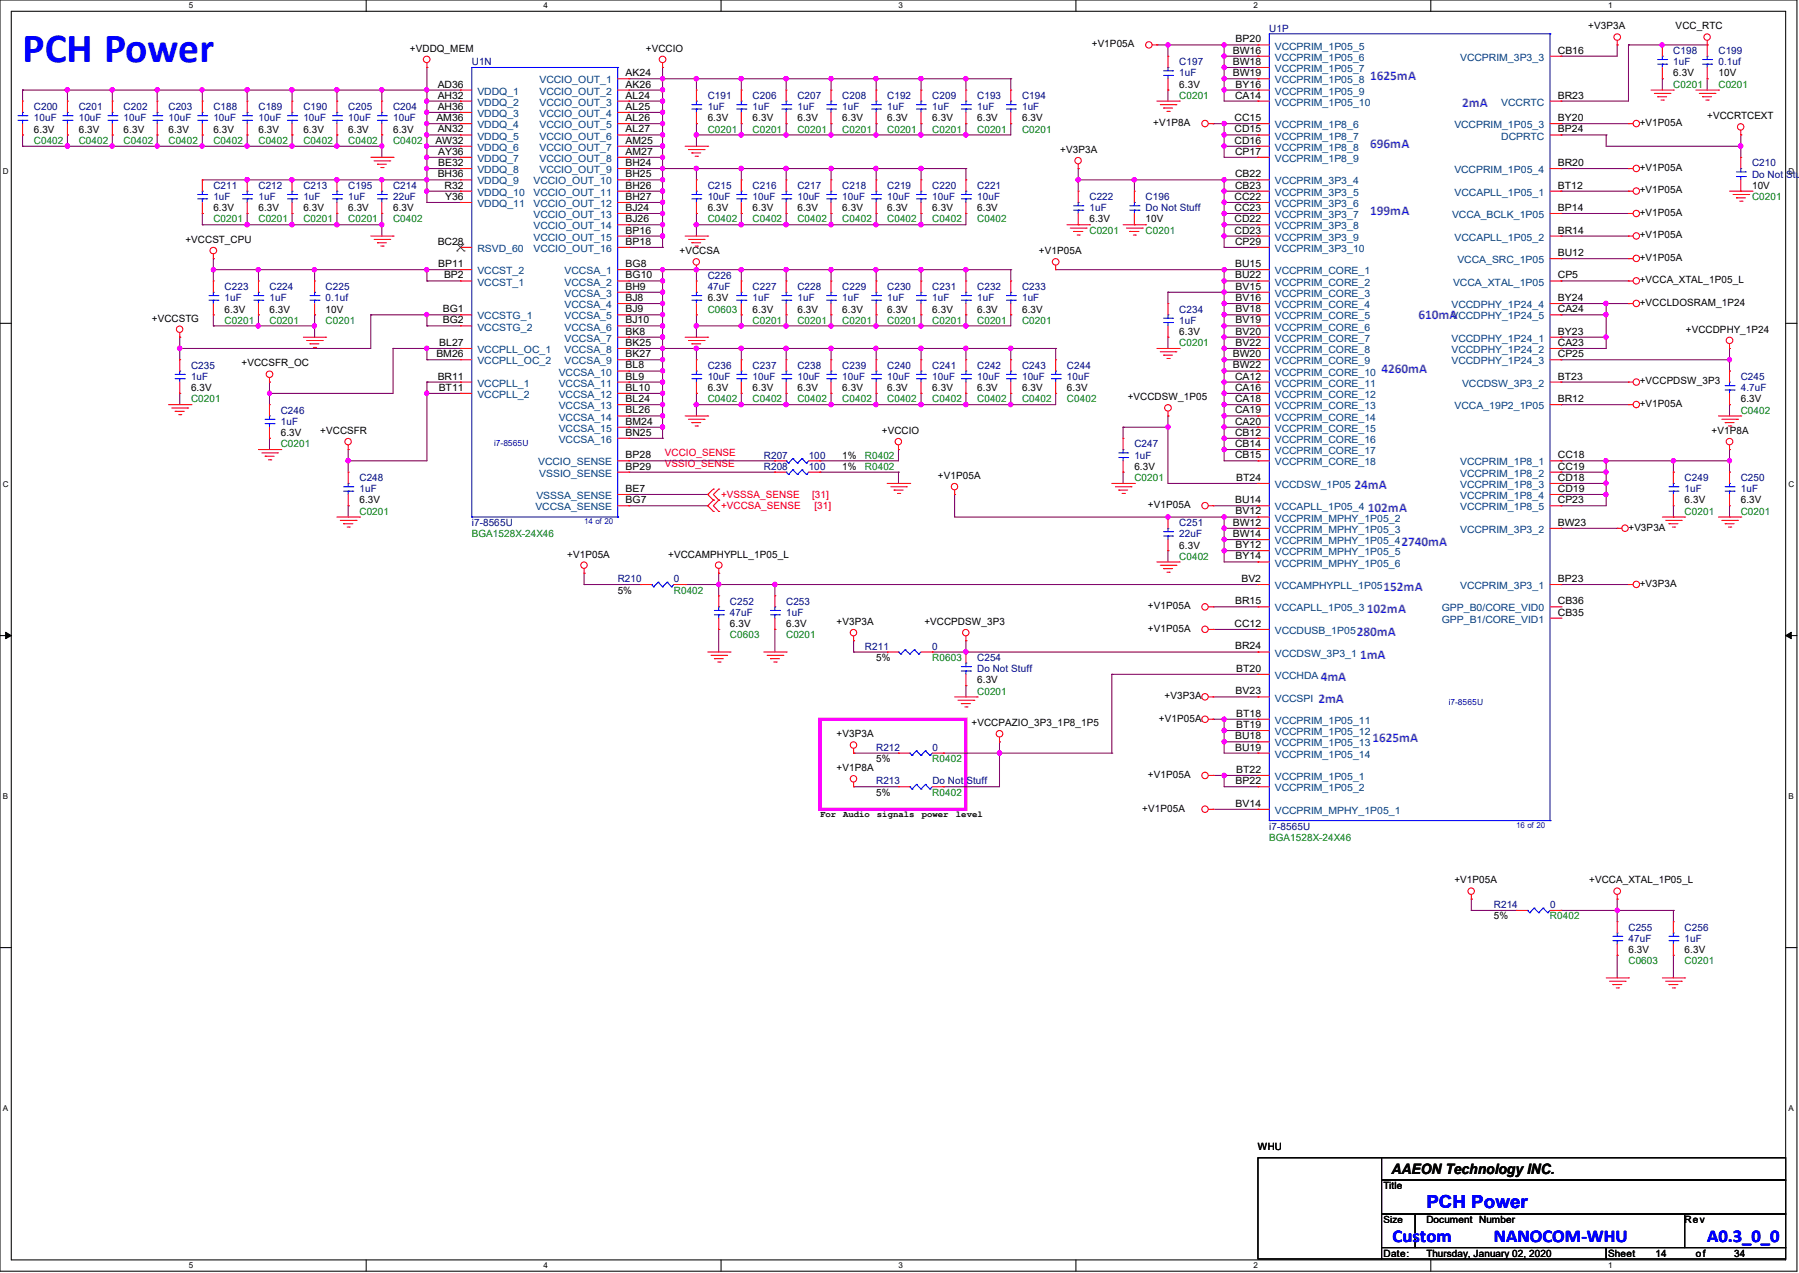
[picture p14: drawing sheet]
<svg xmlns="http://www.w3.org/2000/svg" width="297mm" height="210mm" viewBox="0 0 297 210" stroke-linecap="round" stroke-linejoin="round" font-family="sans-serif">
<defs><g id="words">
<text font-size="6.9" fill="#00f" x="3.7" y="10.2">PCH Power</text>
<g font-size="3" fill="#00f">
<text x="235.5" y="199.3">PCH Power</text>
<text x="229.9" y="204.9">Custom</text>
<text x="246.6" y="204.9">NANOCOM-WHU</text>
<text x="281.9" y="204.9">A0.3_0_0</text>
</g>
<text font-size="2.4" x="229.7" y="193.8">AAEON Technology INC.</text>
<g font-size="2.2" fill="#8000ff">
<text x="226.2" y="13.3">1625mA</text>
<text x="241.4" y="17.7">2mA</text>
<text x="226.2" y="24.4">696mA</text>
<text x="226.2" y="35.5">199mA</text>
<text x="234.2" y="52.6">610mA</text>
<text x="228.1" y="61.5">4260mA</text>
<text x="223.6" y="80.7">24mA</text>
<text x="225.8" y="84.5">102mA</text>
<text x="231.4" y="90">2740mA</text>
<text x="225.7" y="101.1">102mA</text>
<text x="228.4" y="97.5">152mA</text>
<text x="224" y="104.9">280mA</text>
<text x="218.1" y="112.3">4mA</text>
<text x="224.5" y="108.8">1mA</text>
<text x="217.7" y="116">2mA</text>
<text x="226.6" y="122.5">1625mA</text>
</g>
<g font-size="1.7" fill="#000080">
<text x="209.5" y="5.2">U1P</text>
<text x="77.9" y="10.8">U1N</text>
<text x="194.7" y="10.8">C197</text>
<text x="276.3" y="8.9">C198</text>
<text x="276.3" y="10.8">1uF</text>
<text x="283.7" y="8.9">C199</text>
<text x="283.7" y="10.8">0.1uf</text>
<text x="116.8" y="16.3">C191</text>
<text x="124.2" y="16.3">C206</text>
<text x="131.7" y="16.3">C207</text>
<text x="139.1" y="16.3">C208</text>
<text x="146.5" y="16.3">C192</text>
<text x="153.9" y="16.3">C209</text>
<text x="161.3" y="16.3">C193</text>
<text x="168.7" y="16.3">C194</text>
<text x="194.7" y="12.6">1uF</text>
<text x="5.6" y="18.2">C200</text>
<text x="5.6" y="20">10uF</text>
<text x="13" y="18.2">C201</text>
<text x="13" y="20">10uF</text>
<text x="20.4" y="18.2">C202</text>
<text x="20.4" y="20">10uF</text>
<text x="27.8" y="18.2">C203</text>
<text x="27.8" y="20">10uF</text>
<text x="35.2" y="18.2">C188</text>
<text x="35.2" y="20">10uF</text>
<text x="42.7" y="18.2">C189</text>
<text x="42.7" y="20">10uF</text>
<text x="50.1" y="18.2">C190</text>
<text x="50.1" y="20">10uF</text>
<text x="57.5" y="18.2">C205</text>
<text x="57.5" y="20">10uF</text>
<text x="64.9" y="18.2">C204</text>
<text x="64.9" y="20">10uF</text>
<text x="116.8" y="18.2">1uF</text>
<text x="124.2" y="18.2">1uF</text>
<text x="131.7" y="18.2">1uF</text>
<text x="139.1" y="18.2">1uF</text>
<text x="146.5" y="18.2">1uF</text>
<text x="153.9" y="18.2">1uF</text>
<text x="161.3" y="18.2">1uF</text>
<text x="168.7" y="18.2">1uF</text>
<text x="289.3" y="27.4">C210</text>
<text x="289.3" y="29.3">Do Not Stuff</text>
<text x="35.2" y="31.2">C211</text>
<text x="35.2" y="33">1uF</text>
<text x="42.7" y="31.2">C212</text>
<text x="42.7" y="33">1uF</text>
<text x="50.1" y="31.2">C213</text>
<text x="50.1" y="33">1uF</text>
<text x="57.5" y="31.2">C195</text>
<text x="57.5" y="33">1uF</text>
<text x="64.9" y="31.2">C214</text>
<text x="64.9" y="33">22uF</text>
<text x="116.8" y="31.2">C215</text>
<text x="116.8" y="33">10uF</text>
<text x="124.2" y="31.2">C216</text>
<text x="124.2" y="33">10uF</text>
<text x="131.7" y="31.2">C217</text>
<text x="131.7" y="33">10uF</text>
<text x="139.1" y="31.2">C218</text>
<text x="139.1" y="33">10uF</text>
<text x="146.5" y="31.2">C219</text>
<text x="146.5" y="33">10uF</text>
<text x="153.9" y="31.2">C220</text>
<text x="153.9" y="33">10uF</text>
<text x="161.3" y="31.2">C221</text>
<text x="161.3" y="33">10uF</text>
<text x="179.9" y="33">C222</text>
<text x="179.9" y="34.9">1uF</text>
<text x="189.1" y="33">C196</text>
<text x="189.1" y="34.9">Do Not Stuff</text>
<text x="37.1" y="47.8">C223</text>
<text x="44.5" y="47.8">C224</text>
<text x="53.8" y="47.8">C225</text>
<text x="116.8" y="46">C226</text>
<text x="116.8" y="47.8">47uF</text>
<text x="124.2" y="47.8">C227</text>
<text x="131.7" y="47.8">C228</text>
<text x="139.1" y="47.8">C229</text>
<text x="146.5" y="47.8">C230</text>
<text x="153.9" y="47.8">C231</text>
<text x="161.3" y="47.8">C232</text>
<text x="168.7" y="47.8">C233</text>
<text x="37.1" y="49.7">1uF</text>
<text x="44.5" y="49.7">1uF</text>
<text x="53.8" y="49.7">0.1uf</text>
<text x="124.2" y="49.7">1uF</text>
<text x="131.7" y="49.7">1uF</text>
<text x="139.1" y="49.7">1uF</text>
<text x="146.5" y="49.7">1uF</text>
<text x="153.9" y="49.7">1uF</text>
<text x="161.3" y="49.7">1uF</text>
<text x="168.7" y="49.7">1uF</text>
<text x="194.7" y="51.6">C234</text>
<text x="194.7" y="53.4">1uF</text>
<text x="31.5" y="60.8">C235</text>
<text x="31.5" y="62.7">1uF</text>
<text x="116.8" y="60.8">C236</text>
<text x="116.8" y="62.7">10uF</text>
<text x="124.2" y="60.8">C237</text>
<text x="124.2" y="62.7">10uF</text>
<text x="131.7" y="60.8">C238</text>
<text x="131.7" y="62.7">10uF</text>
<text x="139.1" y="60.8">C239</text>
<text x="139.1" y="62.7">10uF</text>
<text x="146.5" y="60.8">C240</text>
<text x="146.5" y="62.7">10uF</text>
<text x="153.9" y="60.8">C241</text>
<text x="153.9" y="62.7">10uF</text>
<text x="161.3" y="60.8">C242</text>
<text x="161.3" y="62.7">10uF</text>
<text x="168.7" y="60.8">C243</text>
<text x="168.7" y="62.7">10uF</text>
<text x="176.1" y="60.8">C244</text>
<text x="176.1" y="62.7">10uF</text>
<text x="287.4" y="62.7">C245</text>
<text x="287.4" y="64.5">4.7uF</text>
<text x="46.4" y="68.2">C246</text>
<text x="46.4" y="70.1">1uF</text>
<text x="126.1" y="75.6">R207</text>
<text x="126.1" y="77.5">R208</text>
<text x="133.5" y="75.6">100</text>
<text x="133.5" y="77.5">100</text>
<text x="187.3" y="73.8">C247</text>
<text x="187.3" y="75.6">1uF</text>
<text x="59.4" y="79.4">C248</text>
<text x="59.4" y="81.2">1uF</text>
<text x="278.1" y="79.4">C249</text>
<text x="278.1" y="81.2">1uF</text>
<text x="287.4" y="79.4">C250</text>
<text x="287.4" y="81.2">1uF</text>
<text x="77.9" y="86.8">i7-8565U</text>
<text x="194.7" y="86.8">C251</text>
<text x="194.7" y="88.6">22uF</text>
<text x="102" y="96.1">R210</text>
<text x="111.3" y="96.1">0</text>
<text x="120.5" y="99.8">C252</text>
<text x="120.5" y="101.6">47uF</text>
<text x="129.8" y="99.8">C253</text>
<text x="129.8" y="101.6">1uF</text>
<text x="142.8" y="107.2">R211</text>
<text x="153.9" y="107.2">0</text>
<text x="161.3" y="109.1">C254</text>
<text x="161.3" y="110.9">Do Not Stuff</text>
<text x="144.7" y="123.9">R212</text>
<text x="153.9" y="123.9">0</text>
<text x="144.7" y="129.4">R213</text>
<text x="153.9" y="129.4">Do Not Stuff</text>
<text x="209.5" y="136.9">i7-8565U</text>
<text x="246.6" y="149.8">R214</text>
<text x="255.9" y="149.8">0</text>
<text x="268.9" y="153.5">C255</text>
<text x="268.9" y="155.4">47uF</text>
<text x="278.1" y="153.5">C256</text>
<text x="278.1" y="155.4">1uF</text>
</g>
<g font-size="1.7">
<text x="262.2" y="4.8">+V3P3A</text>
<text x="276.6" y="4.8">VCC_RTC</text>
<text x="67.7" y="8.6">+VDDQ_MEM</text>
<text x="106.6" y="8.6">+VCCIO</text>
<text x="180.3" y="7.8">+V1P05A</text>
<text x="203.5" y="8.8">BW16</text>
<text x="203.5" y="10.7">BW18</text>
<text x="204" y="7">BP20</text>
<text x="257.2" y="8.8">CB16</text>
<text x="72.3" y="14.4">AD36</text>
<text x="72.3" y="16.3">AH32</text>
<text x="103.3" y="12.6">AK24</text>
<text x="103.3" y="14.4">AK26</text>
<text x="103.3" y="16.3">AL24</text>
<text x="194.7" y="14.5">6.3V</text>
<text x="203.5" y="12.6">BW19</text>
<text x="203.9" y="16.3">CA14</text>
<text x="204" y="14.4">BY16</text>
<text x="257.2" y="16.3">BR23</text>
<text x="276.3" y="12.6">6.3V</text>
<text x="283.7" y="12.6">10V</text>
<text x="5.6" y="21.9">6.3V</text>
<text x="13" y="21.9">6.3V</text>
<text x="20.4" y="21.9">6.3V</text>
<text x="27.8" y="21.9">6.3V</text>
<text x="35.2" y="21.9">6.3V</text>
<text x="42.7" y="21.9">6.3V</text>
<text x="50.1" y="21.9">6.3V</text>
<text x="57.5" y="21.9">6.3V</text>
<text x="64.9" y="21.9">6.3V</text>
<text x="71.9" y="23.7">AW32</text>
<text x="72" y="20">AM36</text>
<text x="72.3" y="18.1">AH36</text>
<text x="72.3" y="21.8">AN32</text>
<text x="103.3" y="21.8">AL27</text>
<text x="103.3" y="23.7">AM25</text>
<text x="103.3" y="18.1">AL25</text>
<text x="103.3" y="20">AL26</text>
<text x="116.8" y="20">6.3V</text>
<text x="124.2" y="20">6.3V</text>
<text x="131.7" y="20">6.3V</text>
<text x="139.1" y="20">6.3V</text>
<text x="146.5" y="20">6.3V</text>
<text x="153.9" y="20">6.3V</text>
<text x="161.3" y="20">6.3V</text>
<text x="168.7" y="20">6.3V</text>
<text x="190.4" y="20.8">+V1P8A</text>
<text x="203.8" y="20">CC15</text>
<text x="203.8" y="21.8">CD15</text>
<text x="203.8" y="23.7">CD16</text>
<text x="257.2" y="21.8">BP24</text>
<text x="257.2" y="20">BY20</text>
<text x="270.7" y="20.8">+V1P05A</text>
<text x="281.9" y="19.6">+VCCRTCEXT</text>
<text x="72.3" y="29.3">BH36</text>
<text x="72.3" y="25.5">AY36</text>
<text x="72.3" y="27.4">BE32</text>
<text x="103.3" y="25.5">AM27</text>
<text x="103.3" y="27.4">BH24</text>
<text x="103.3" y="29.3">BH25</text>
<text x="175" y="25.2">+V3P3A</text>
<text x="203.9" y="29.3">CB22</text>
<text x="203.9" y="25.5">CP17</text>
<text x="257.2" y="27.4">BR20</text>
<text x="270.7" y="28.2">+V1P05A</text>
<text x="35.2" y="34.9">6.3V</text>
<text x="42.7" y="34.9">6.3V</text>
<text x="50.1" y="34.9">6.3V</text>
<text x="57.5" y="34.9">6.3V</text>
<text x="64.9" y="34.9">6.3V</text>
<text x="73.4" y="31.1">R32</text>
<text x="73.5" y="33">Y36</text>
<text x="103.3" y="31.1">BH26</text>
<text x="103.3" y="33">BH27</text>
<text x="103.3" y="34.8">BJ24</text>
<text x="116.8" y="34.9">6.3V</text>
<text x="124.2" y="34.9">6.3V</text>
<text x="131.7" y="34.9">6.3V</text>
<text x="139.1" y="34.9">6.3V</text>
<text x="146.5" y="34.9">6.3V</text>
<text x="153.9" y="34.9">6.3V</text>
<text x="161.3" y="34.9">6.3V</text>
<text x="203.8" y="33">CC22</text>
<text x="203.8" y="34.8">CC23</text>
<text x="203.9" y="31.1">CB23</text>
<text x="257.2" y="31.1">BT12</text>
<text x="257.2" y="34.8">BP14</text>
<text x="270.7" y="31.9">+V1P05A</text>
<text x="270.7" y="35.6">+V1P05A</text>
<text x="289.3" y="31.2">10V</text>
<text x="30.6" y="40">+VCCST_CPU</text>
<text x="72.3" y="40.4">BC28</text>
<text x="103.3" y="36.7">BJ26</text>
<text x="103.3" y="38.5">BP16</text>
<text x="103.3" y="40.4">BP18</text>
<text x="112.2" y="41.9">+VCCSA</text>
<text x="171.5" y="41.9">+V1P05A</text>
<text x="179.9" y="36.7">6.3V</text>
<text x="189.1" y="36.7">10V</text>
<text x="203.8" y="36.7">CD22</text>
<text x="203.8" y="38.5">CD23</text>
<text x="203.9" y="40.4">CP29</text>
<text x="257.2" y="38.5">BR14</text>
<text x="270.7" y="39.3">+V1P05A</text>
<text x="72.3" y="44.1">BP11</text>
<text x="73.3" y="45.9">BP2</text>
<text x="103.3" y="44.1">BG8</text>
<text x="103.3" y="45.9">BG10</text>
<text x="103.3" y="47.8">BH9</text>
<text x="203.9" y="44.1">BU15</text>
<text x="203.9" y="45.9">BU22</text>
<text x="204" y="47.8">BV15</text>
<text x="257.2" y="42.2">BU12</text>
<text x="257.2" y="45.9">CP5</text>
<text x="270.7" y="43">+V1P05A</text>
<text x="270.7" y="46.7">+VCCA_XTAL_1P05_L</text>
<text x="25.1" y="53">+VCCSTG</text>
<text x="37.1" y="51.6">6.3V</text>
<text x="44.5" y="51.6">6.3V</text>
<text x="53.8" y="51.6">10V</text>
<text x="73.1" y="53.3">BG2</text>
<text x="73.1" y="51.5">BG1</text>
<text x="103.3" y="51.5">BJ9</text>
<text x="103.3" y="53.3">BJ10</text>
<text x="103.3" y="49.7">BJ8</text>
<text x="116.8" y="49.7">6.3V</text>
<text x="124.2" y="51.6">6.3V</text>
<text x="131.7" y="51.6">6.3V</text>
<text x="139.1" y="51.6">6.3V</text>
<text x="146.5" y="51.6">6.3V</text>
<text x="153.9" y="51.6">6.3V</text>
<text x="161.3" y="51.6">6.3V</text>
<text x="168.7" y="51.6">6.3V</text>
<text x="204" y="49.7">BV16</text>
<text x="204" y="51.5">BV18</text>
<text x="204" y="53.3">BV19</text>
<text x="257.2" y="49.7">BY24</text>
<text x="257.2" y="51.5">CA24</text>
<text x="270.7" y="50.5">+VCCLDOSRAM_1P24</text>
<text x="72" y="58.9">BM26</text>
<text x="72.5" y="57.1">BL27</text>
<text x="103.3" y="55.2">BK8</text>
<text x="103.3" y="57.1">BK25</text>
<text x="103.3" y="58.9">BK27</text>
<text x="194.7" y="55.2">6.3V</text>
<text x="203.5" y="58.9">BW20</text>
<text x="204" y="55.2">BV20</text>
<text x="204" y="57.1">BV22</text>
<text x="257.2" y="57.1">CA23</text>
<text x="257.2" y="58.9">CP25</text>
<text x="257.2" y="55.2">BY23</text>
<text x="278.3" y="54.9">+VCCDPHY_1P24</text>
<text x="31.5" y="64.5">6.3V</text>
<text x="39.9" y="60.5">+VCCSFR_OC</text>
<text x="72.3" y="62.6">BR11</text>
<text x="72.4" y="64.5">BT11</text>
<text x="103.3" y="60.8">BL8</text>
<text x="103.3" y="62.6">BL9</text>
<text x="103.3" y="64.5">BL10</text>
<text x="116.8" y="64.5">6.3V</text>
<text x="124.2" y="64.5">6.3V</text>
<text x="131.7" y="64.5">6.3V</text>
<text x="139.1" y="64.5">6.3V</text>
<text x="146.5" y="64.5">6.3V</text>
<text x="153.9" y="64.5">6.3V</text>
<text x="161.3" y="64.5">6.3V</text>
<text x="168.7" y="64.5">6.3V</text>
<text x="176.1" y="64.5">6.3V</text>
<text x="186.2" y="66">+VCCDSW_1P05</text>
<text x="203.5" y="60.8">BW22</text>
<text x="203.9" y="64.5">CA16</text>
<text x="203.9" y="62.6">CA12</text>
<text x="257.2" y="62.6">BT23</text>
<text x="270.7" y="63.4">+VCCPDSW_3P3</text>
<text x="46.4" y="72">6.3V</text>
<text x="52.9" y="71.6">+VCCSFR</text>
<text x="103.3" y="66.3">BL24</text>
<text x="103.3" y="68.2">BL26</text>
<text x="103.3" y="70.1">BM24</text>
<text x="103.3" y="71.9">BN25</text>
<text x="145.6" y="71.6">+VCCIO</text>
<text x="203.9" y="66.3">CA18</text>
<text x="203.9" y="68.2">CA19</text>
<text x="203.9" y="70.1">CA20</text>
<text x="203.9" y="71.9">CB12</text>
<text x="257.2" y="66.3">BR12</text>
<text x="270.7" y="67.1">+V1P05A</text>
<text x="282.6" y="71.6">+V1P8A</text>
<text x="287.4" y="66.4">6.3V</text>
<text x="103.3" y="75.6">BP28</text>
<text x="103.3" y="77.5">BP29</text>
<text x="139.1" y="75.6">1%</text>
<text x="139.1" y="77.5">1%</text>
<text x="187.3" y="77.5">6.3V</text>
<text x="203.9" y="73.7">CB14</text>
<text x="203.9" y="75.6">CB15</text>
<text x="257.2" y="75.6">CC18</text>
<text x="257.2" y="77.5">CC19</text>
<text x="59.4" y="83.1">6.3V</text>
<text x="103.3" y="83">BG7</text>
<text x="103.3" y="81.2">BE7</text>
<text x="154.9" y="79">+V1P05A</text>
<text x="189.5" y="83.8">+V1P05A</text>
<text x="203.9" y="83">BU14</text>
<text x="204.1" y="79.3">BT24</text>
<text x="257.2" y="79.3">CD18</text>
<text x="257.2" y="81.2">CD19</text>
<text x="257.2" y="83">CP23</text>
<text x="278.1" y="83.1">6.3V</text>
<text x="287.4" y="83.1">6.3V</text>
<text x="203.5" y="86.7">BW12</text>
<text x="203.5" y="88.6">BW14</text>
<text x="204" y="84.9">BV12</text>
<text x="257.2" y="86.7">BW23</text>
<text x="268.9" y="87.5">+V3P3A</text>
<text x="93.6" y="92">+V1P05A</text>
<text x="110.3" y="92">+VCCAMPHYPLL_1P05_L</text>
<text x="194.7" y="90.5">6.3V</text>
<text x="204" y="90.4">BY12</text>
<text x="204" y="92.3">BY14</text>
<text x="102" y="97.9">5%</text>
<text x="189.5" y="100.5">+V1P05A</text>
<text x="203.9" y="99.7">BR15</text>
<text x="205" y="96">BV2</text>
<text x="257.2" y="96">BP23</text>
<text x="257.2" y="101.6">CB35</text>
<text x="257.2" y="99.7">CB36</text>
<text x="270.7" y="96.8">+V3P3A</text>
<text x="120.5" y="103.5">6.3V</text>
<text x="129.8" y="103.5">6.3V</text>
<text x="138.1" y="103.1">+V3P3A</text>
<text x="152.6" y="103.1">+VCCPDSW_3P3</text>
<text x="189.5" y="104.2">+V1P05A</text>
<text x="203.8" y="103.4">CC12</text>
<text x="203.9" y="107.1">BR24</text>
<text x="144.7" y="109.1">5%</text>
<text x="161.3" y="112.7">6.3V</text>
<text x="204.1" y="110.8">BT20</text>
<text x="160.4" y="119.8">+VCCPAZIO_3P3_1P8_1P5</text>
<text x="191.3" y="119">+V1P05A</text>
<text x="192.3" y="115.4">+V3P3A</text>
<text x="204" y="114.6">BV23</text>
<text x="204.1" y="118.2">BT18</text>
<text x="138.1" y="121.6">+V3P3A</text>
<text x="144.7" y="125.7">5%</text>
<text x="203.9" y="122">BU18</text>
<text x="203.9" y="123.8">BU19</text>
<text x="204.1" y="120.1">BT19</text>
<text x="138.1" y="127.2">+V1P8A</text>
<text x="144.7" y="131.3">5%</text>
<text x="189.5" y="128.3">+V1P05A</text>
<text x="204" y="129.4">BP22</text>
<text x="204.1" y="127.5">BT22</text>
<text x="188.6" y="133.9">+V1P05A</text>
<text x="204" y="133.1">BV14</text>
<text x="240.1" y="145.8">+V1P05A</text>
<text x="262.4" y="145.8">+VCCA_XTAL_1P05_L</text>
<text x="246.6" y="151.7">5%</text>
<text x="268.9" y="157.2">6.3V</text>
<text x="278.1" y="157.2">6.3V</text>
<text x="207.7" y="189.7">WHU</text>
<text x="228.4" y="196.2">Title</text>
<text x="235.5" y="201.8">Document Number</text>
<text x="278.1" y="201.8">Rev</text>
<text x="228.4" y="207.3">Date:</text>
<text x="235.5" y="207.3">Thursday, January 02, 2020</text>
<text x="265.5" y="207.3">Sheet</text>
<text x="273.3" y="207.3">14</text>
<text x="280" y="207.3">of</text>
<text x="286.3" y="207.3">34</text>
</g>
<g font-size="1.7" fill="#004080">
<text x="210.5" y="8.2">VCCPRIM_1P05_5</text>
<text x="210.5" y="10">VCCPRIM_1P05_6</text>
<text x="210.5" y="11.9">VCCPRIM_1P05_7</text>
<text x="241.1" y="10">VCCPRIM_3P3_3</text>
<text x="78.8" y="15.6">VDDQ_1</text>
<text x="78.8" y="17.4">VDDQ_2</text>
<text x="89.1" y="13.8">VCCIO_OUT_1</text>
<text x="89.1" y="15.6">VCCIO_OUT_2</text>
<text x="89.1" y="17.4">VCCIO_OUT_3</text>
<text x="210.5" y="17.4">VCCPRIM_1P05_10</text>
<text x="210.5" y="13.8">VCCPRIM_1P05_8</text>
<text x="210.5" y="15.6">VCCPRIM_1P05_9</text>
<text x="247.9" y="17.4">VCCRTC</text>
<text x="78.8" y="19.3">VDDQ_3</text>
<text x="78.8" y="21.2">VDDQ_4</text>
<text x="78.8" y="23">VDDQ_5</text>
<text x="89.1" y="23">VCCIO_OUT_6</text>
<text x="89.1" y="19.3">VCCIO_OUT_4</text>
<text x="89.1" y="21.2">VCCIO_OUT_5</text>
<text x="210.5" y="21.2">VCCPRIM_1P8_6</text>
<text x="210.5" y="23">VCCPRIM_1P8_7</text>
<text x="240.1" y="21.2">VCCPRIM_1P05_3</text>
<text x="247.9" y="23">DCPRTC</text>
<text x="78.8" y="24.9">VDDQ_6</text>
<text x="78.8" y="26.7">VDDQ_7</text>
<text x="78.8" y="28.6">VDDQ_8</text>
<text x="89.1" y="24.9">VCCIO_OUT_7</text>
<text x="89.1" y="26.7">VCCIO_OUT_8</text>
<text x="89.1" y="28.6">VCCIO_OUT_9</text>
<text x="210.5" y="24.9">VCCPRIM_1P8_8</text>
<text x="210.5" y="26.7">VCCPRIM_1P8_9</text>
<text x="240.1" y="28.6">VCCPRIM_1P05_4</text>
<text x="78.8" y="32.3">VDDQ_10</text>
<text x="78.8" y="34.2">VDDQ_11</text>
<text x="78.8" y="30.4">VDDQ_9</text>
<text x="88.1" y="30.4">VCCIO_OUT_10</text>
<text x="88.1" y="32.3">VCCIO_OUT_11</text>
<text x="88.1" y="34.2">VCCIO_OUT_12</text>
<text x="88.1" y="36">VCCIO_OUT_13</text>
<text x="210.5" y="30.4">VCCPRIM_3P3_4</text>
<text x="210.5" y="32.3">VCCPRIM_3P3_5</text>
<text x="210.5" y="34.2">VCCPRIM_3P3_6</text>
<text x="210.5" y="36">VCCPRIM_3P3_7</text>
<text x="239.7" y="36">VCCA_BCLK_1P05</text>
<text x="240.2" y="32.3">VCCAPLL_1P05_1</text>
<text x="78.8" y="41.6">RSVD_60</text>
<text x="88.1" y="37.8">VCCIO_OUT_14</text>
<text x="88.1" y="39.7">VCCIO_OUT_15</text>
<text x="88.1" y="41.6">VCCIO_OUT_16</text>
<text x="210.5" y="41.6">VCCPRIM_3P3_10</text>
<text x="210.5" y="37.8">VCCPRIM_3P3_8</text>
<text x="210.5" y="39.7">VCCPRIM_3P3_9</text>
<text x="240.2" y="39.7">VCCAPLL_1P05_2</text>
<text x="78.8" y="47.1">VCCST_1</text>
<text x="78.8" y="45.3">VCCST_2</text>
<text x="93.2" y="45.3">VCCSA_1</text>
<text x="93.2" y="47.1">VCCSA_2</text>
<text x="210.5" y="45.3">VCCPRIM_CORE_1</text>
<text x="210.5" y="47.1">VCCPRIM_CORE_2</text>
<text x="239.9" y="47.1">VCCA_XTAL_1P05</text>
<text x="240.6" y="43.4">VCCA_SRC_1P05</text>
<text x="78.8" y="52.7">VCCSTG_1</text>
<text x="93.2" y="52.7">VCCSA_5</text>
<text x="93.2" y="49">VCCSA_3</text>
<text x="93.2" y="50.8">VCCSA_4</text>
<text x="210.5" y="49">VCCPRIM_CORE_3</text>
<text x="210.5" y="50.8">VCCPRIM_CORE_4</text>
<text x="210.5" y="52.7">VCCPRIM_CORE_5</text>
<text x="239.6" y="50.8">VCCDPHY_1P24_4</text>
<text x="239.6" y="52.7">VCCDPHY_1P24_5</text>
<text x="78.8" y="54.5">VCCSTG_2</text>
<text x="78.8" y="58.3">VCCPLL_OC_1</text>
<text x="93.2" y="54.5">VCCSA_6</text>
<text x="93.2" y="56.4">VCCSA_7</text>
<text x="93.2" y="58.3">VCCSA_8</text>
<text x="210.5" y="54.5">VCCPRIM_CORE_6</text>
<text x="210.5" y="56.4">VCCPRIM_CORE_7</text>
<text x="210.5" y="58.3">VCCPRIM_CORE_8</text>
<text x="239.6" y="58.3">VCCDPHY_1P24_2</text>
<text x="239.6" y="56.4">VCCDPHY_1P24_1</text>
<text x="78.8" y="63.8">VCCPLL_1</text>
<text x="78.8" y="65.7">VCCPLL_2</text>
<text x="78.8" y="60.1">VCCPLL_OC_2</text>
<text x="92.2" y="62">VCCSA_10</text>
<text x="92.2" y="63.8">VCCSA_11</text>
<text x="92.2" y="65.7">VCCSA_12</text>
<text x="93.2" y="60.1">VCCSA_9</text>
<text x="210.5" y="65.7">VCCPRIM_CORE_12</text>
<text x="210.5" y="60.1">VCCPRIM_CORE_9</text>
<text x="210.5" y="62">VCCPRIM_CORE_10</text>
<text x="210.5" y="63.8">VCCPRIM_CORE_11</text>
<text x="239.6" y="60.1">VCCDPHY_1P24_3</text>
<text x="241.4" y="63.8">VCCDSW_3P3_2</text>
<text x="92.2" y="67.5">VCCSA_13</text>
<text x="92.2" y="69.4">VCCSA_14</text>
<text x="92.2" y="71.2">VCCSA_15</text>
<text x="210.5" y="67.5">VCCPRIM_CORE_13</text>
<text x="210.5" y="69.4">VCCPRIM_CORE_14</text>
<text x="210.5" y="71.2">VCCPRIM_CORE_15</text>
<text x="240.2" y="67.5">VCCA_19P2_1P05</text>
<text x="88.9" y="76.8">VCCIO_SENSE</text>
<text x="92.2" y="73.1">VCCSA_16</text>
<text x="210.5" y="73.1">VCCPRIM_CORE_16</text>
<text x="210.5" y="74.9">VCCPRIM_CORE_17</text>
<text x="210.5" y="76.8">VCCPRIM_CORE_18</text>
<text x="241.1" y="76.8">VCCPRIM_1P8_1</text>
<text x="88.6" y="82.3">VSSSA_SENSE</text>
<text x="89" y="78.7">VSSIO_SENSE</text>
<text x="210.5" y="80.5">VCCDSW_1P05</text>
<text x="241.1" y="78.7">VCCPRIM_1P8_2</text>
<text x="241.1" y="80.5">VCCPRIM_1P8_3</text>
<text x="241.1" y="82.3">VCCPRIM_1P8_4</text>
<text x="88.4" y="84.2">VCCSA_SENSE</text>
<text x="210.5" y="86.1">VCCPRIM_MPHY_1P05_2</text>
<text x="210.5" y="87.9">VCCPRIM_MPHY_1P05_3</text>
<text x="210.5" y="89.8">VCCPRIM_MPHY_1P05_4</text>
<text x="210.5" y="84.2">VCCAPLL_1P05_4</text>
<text x="241.1" y="87.9">VCCPRIM_3P3_2</text>
<text x="241.1" y="84.2">VCCPRIM_1P8_5</text>
<text x="210.5" y="91.6">VCCPRIM_MPHY_1P05_5</text>
<text x="210.5" y="93.5">VCCPRIM_MPHY_1P05_6</text>
<text x="210.5" y="97.2">VCCAMPHYPLL_1P05</text>
<text x="210.5" y="100.9">VCCAPLL_1P05_3</text>
<text x="238" y="100.9">GPP_B0/CORE_VID0</text>
<text x="241.1" y="97.2">VCCPRIM_3P3_1</text>
<text x="210.5" y="104.6">VCCDUSB_1P05</text>
<text x="238" y="102.7">GPP_B1/CORE_VID1</text>
<text x="210.5" y="112">VCCHDA</text>
<text x="210.5" y="108.3">VCCDSW_3P3_1</text>
<text x="210.5" y="119.4">VCCPRIM_1P05_11</text>
<text x="210.5" y="115.7">VCCSPI</text>
<text x="210.5" y="121.3">VCCPRIM_1P05_12</text>
<text x="210.5" y="123.1">VCCPRIM_1P05_13</text>
<text x="210.5" y="125">VCCPRIM_1P05_14</text>
<text x="210.5" y="128.7">VCCPRIM_1P05_1</text>
<text x="210.5" y="130.6">VCCPRIM_1P05_2</text>
<text x="210.5" y="134.3">VCCPRIM_MPHY_1P05_1</text>
</g>
<g font-size="1.7" fill="#008000">
<text x="194.7" y="16.3">C0201</text>
<text x="276.3" y="14.5">C0201</text>
<text x="283.7" y="14.5">C0201</text>
<text x="5.6" y="23.7">C0402</text>
<text x="13" y="23.7">C0402</text>
<text x="20.4" y="23.7">C0402</text>
<text x="27.8" y="23.7">C0402</text>
<text x="35.2" y="23.7">C0402</text>
<text x="42.7" y="23.7">C0402</text>
<text x="50.1" y="23.7">C0402</text>
<text x="57.5" y="23.7">C0402</text>
<text x="64.9" y="23.7">C0402</text>
<text x="116.8" y="21.9">C0201</text>
<text x="124.2" y="21.9">C0201</text>
<text x="131.7" y="21.9">C0201</text>
<text x="139.1" y="21.9">C0201</text>
<text x="146.5" y="21.9">C0201</text>
<text x="153.9" y="21.9">C0201</text>
<text x="161.3" y="21.9">C0201</text>
<text x="168.7" y="21.9">C0201</text>
<text x="289.3" y="33">C0201</text>
<text x="35.2" y="36.7">C0201</text>
<text x="42.7" y="36.7">C0201</text>
<text x="50.1" y="36.7">C0201</text>
<text x="57.5" y="36.7">C0201</text>
<text x="64.9" y="36.7">C0402</text>
<text x="116.8" y="36.7">C0402</text>
<text x="124.2" y="36.7">C0402</text>
<text x="131.7" y="36.7">C0402</text>
<text x="139.1" y="36.7">C0402</text>
<text x="146.5" y="36.7">C0402</text>
<text x="153.9" y="36.7">C0402</text>
<text x="161.3" y="36.7">C0402</text>
<text x="179.9" y="38.6">C0201</text>
<text x="189.1" y="38.6">C0201</text>
<text x="37.1" y="53.4">C0201</text>
<text x="44.5" y="53.4">C0201</text>
<text x="53.8" y="53.4">C0201</text>
<text x="116.8" y="51.6">C0603</text>
<text x="124.2" y="53.4">C0201</text>
<text x="131.7" y="53.4">C0201</text>
<text x="139.1" y="53.4">C0201</text>
<text x="146.5" y="53.4">C0201</text>
<text x="153.9" y="53.4">C0201</text>
<text x="161.3" y="53.4">C0201</text>
<text x="168.7" y="53.4">C0201</text>
<text x="194.7" y="57.1">C0201</text>
<text x="31.5" y="66.4">C0201</text>
<text x="116.8" y="66.4">C0402</text>
<text x="124.2" y="66.4">C0402</text>
<text x="131.7" y="66.4">C0402</text>
<text x="139.1" y="66.4">C0402</text>
<text x="146.5" y="66.4">C0402</text>
<text x="153.9" y="66.4">C0402</text>
<text x="161.3" y="66.4">C0402</text>
<text x="168.7" y="66.4">C0402</text>
<text x="176.1" y="66.4">C0402</text>
<text x="287.4" y="68.2">C0402</text>
<text x="46.4" y="73.8">C0201</text>
<text x="142.8" y="75.6">R0402</text>
<text x="142.8" y="77.5">R0402</text>
<text x="187.3" y="79.4">C0201</text>
<text x="59.4" y="84.9">C0201</text>
<text x="77.9" y="88.6">BGA1528X-24X46</text>
<text x="278.1" y="84.9">C0201</text>
<text x="287.4" y="84.9">C0201</text>
<text x="194.7" y="92.3">C0402</text>
<text x="111.3" y="97.9">R0402</text>
<text x="120.5" y="105.3">C0603</text>
<text x="129.8" y="105.3">C0201</text>
<text x="153.9" y="109.1">R0603</text>
<text x="161.3" y="114.6">C0201</text>
<text x="153.9" y="125.7">R0402</text>
<text x="153.9" y="131.3">R0402</text>
<text x="209.5" y="138.7">BGA1528X-24X46</text>
<text x="255.9" y="151.7">R0402</text>
<text x="268.9" y="159.1">C0603</text>
<text x="278.1" y="159.1">C0201</text>
</g>
<g font-size="1.7" fill="#f00">
<text x="109.8" y="77.1">VSSIO_SENSE</text>
<text x="109.8" y="75.2">VCCIO_SENSE</text>
<text x="119" y="84">+VCCSA_SENSE</text>
<text x="119" y="82.2">+VSSSA_SENSE</text>
<text x="134.1" y="82.2">[31]</text>
<text x="134.4" y="84">[31]</text>
</g>
<text font-size="1.6" x="228.4" y="201.7">Size</text>
<g font-size="1.5">
<text x="135.4" y="134.7">For</text>
<text x="139.2" y="134.7">Audio</text>
<text x="144.8" y="134.7">signals</text>
<text x="152.2" y="134.7">power</text>
<text x="157.8" y="134.7">level</text>
</g>
<g font-size="1.4" fill="#00f">
<text x="81.6" y="73.6">i7-8565U</text>
<text x="239.2" y="116.3">i7-8565U</text>
</g>
<g font-size="1.3">
<text x="31.2" y="1.4">5</text>
<text x="89.7" y="1.4">4</text>
<text x="148.3" y="1.4">3</text>
<text x="206.9" y="1.4">2</text>
<text x="265.5" y="1.4">1</text>
<text x=".5" y="28.8">D</text>
<text x="295.3" y="28.8">D</text>
<text x=".5" y="80.3">C</text>
<text x="295.3" y="80.3">C</text>
<text x=".5" y="131.8">B</text>
<text x="295.3" y="131.8">B</text>
<text x=".5" y="183.3">A</text>
<text x="295.3" y="183.3">A</text>
<text x="31.2" y="209.3">5</text>
<text x="89.7" y="209.3">4</text>
<text x="148.3" y="209.3">3</text>
<text x="206.9" y="209.3">2</text>
<text x="265.5" y="209.3">1</text>
</g>
<g font-size="1.3" fill="#00f">
<text x="96.4" y="86.5">14 of 20</text>
<text x="250.3" y="136.6">16 of 20</text>
</g>
</g></defs>
<path d="M0 0h296.7v209.7h-296.7zM1.9 1.9h292.9v206h-292.9z" fill="none" stroke="#000" stroke-width=".17"/>
<g fill="#fff">
<path d="M31.2 .2h.7v1.5h-.7z"/>
<path d="M31.2 208.1h.7v1.4h-.7z"/>
</g>
<path d="M60.5 0v1.9M60.5 207.9v1.8" fill="none" stroke="#000" stroke-width=".17"/>
<g fill="#fff">
<path d="M89.7 .2h.8v1.5h-.8z"/>
<path d="M89.7 208.1h.8v1.4h-.8z"/>
</g>
<path d="M119 0v1.9M119 207.9v1.8" fill="none" stroke="#000" stroke-width=".17"/>
<g fill="#fff">
<path d="M148.3 .2h.8v1.5h-.8z"/>
<path d="M148.3 208.1h.8v1.4h-.8z"/>
</g>
<path d="M177.6 0v1.9M177.6 207.9v1.8" fill="none" stroke="#000" stroke-width=".17"/>
<g fill="#fff">
<path d="M206.9 .2h.7v1.5h-.7z"/>
<path d="M206.9 208.1h.7v1.4h-.7z"/>
</g>
<path d="M236.2 0v1.9M236.2 207.9v1.8" fill="none" stroke="#000" stroke-width=".17"/>
<g fill="#fff">
<path d="M265.5 .2h.7v1.5h-.7z"/>
<path d="M265.5 208.1h.7v1.4h-.7z"/>
<path d="M.5 27.6h.9v1.5h-.9z"/>
<path d="M295.3 27.6h.9v1.5h-.9z"/>
<path d="M.5 79.1h.9v1.5h-.9z"/>
<path d="M295.3 79.1h.9v1.5h-.9z"/>
</g>
<path d="M0 53.3h1.9M294.8 53.3h1.9" fill="none" stroke="#000" stroke-width=".17"/>
<g fill="#fff">
<path d="M.5 130.6h.8v1.5h-.8z"/>
<path d="M295.3 130.6h.8v1.5h-.8z"/>
</g>
<path d="M0 104.9h1.9M294.8 104.9h1.9" fill="none" stroke="#000" stroke-width=".17"/>
<path d="M.9 104.3l1 .6-1 .5zM294.8 104.9l.9-.6v1.1z" fill="#000" stroke="#000" stroke-width=".17"/>
<g fill="#fff">
<path d="M.5 182.1h.8v1.5h-.8z"/>
<path d="M295.3 182.1h.8v1.5h-.8z"/>
</g>
<path d="M0 156.3h1.9M294.8 156.3h1.9M207.7 191h20.4v16.7h-20.4zM228.1 191h66.7v3.7h-66.7zM228.1 194.7h66.7v5.6h-66.7zM228.1 200.3h5.5v5.5h-5.5zM228.1 205.8h37.1v1.9h-37.1zM233.6 200.3h44.5v5.5h-44.5zM265.2 205.8h29.6v1.9h-29.6zM278.1 200.3h16.7v5.5h-16.7z" fill="none" stroke="#000" stroke-width=".17"/>
<path d="M135.4 118.7h24.1v14.8h-24.1z" fill="none" stroke="#f0f" stroke-width=".55"/>
<g fill="none" stroke="#800040" stroke-width=".17">
<path d="M3.7 14.9h.1M3.7 14.9h72.3M3.7 14.9v1.8M11.1 14.9h.1M11.1 14.9v1.8M18.5 14.9h.1M18.5 14.9v1.8M26 14.9h.1M26 14.9v1.8M33.4 14.9h.1M33.4 14.9v1.8M40.8 14.9h.1"/>
<path d="M40.8 14.9v1.8M48.2 14.9h.1M48.2 14.9v1.8M55.6 14.9h.1M55.6 14.9v1.8M63 14.9h.1M63 14.9v1.8M70.5 11.1h.1M70.5 14.9h.1M70.5 16.7h.1M70.5 18.5h.1M70.5 11.1v22.3"/>
<path d="M70.5 16.7h5.5M70.5 18.5h5.5M103.8 13h63.1M103.8 14.9h5.6M103.8 16.7h5.6M103.8 18.5h5.6M109.4 13h.1M109.4 14.9h.1M109.4 11.1h.1M109.4 16.7h.1M109.4 18.5h.1M109.4 11.1v29.7"/>
<path d="M115 13h.1M115 13v1.9M122.4 13h.1M122.4 13v1.9M129.8 13h.1M129.8 13v1.9M137.2 13h.1M137.2 13v1.9M144.7 13h.1M144.7 13v1.9M152.1 13h.1M152.1 13v1.9"/>
<path d="M159.5 13h.1M159.5 13v1.9M166.9 13h.1M166.9 13v1.9M191 7.4h.1M191 7.4h16.7M192.8 14.9h.1M192.8 7.4h.1M192.8 7.4v1.9M192.8 14.9v1.8M202.1 7.4h.1M202.1 11.1h.1"/>
<path d="M202.1 14.9h.1M202.1 13h.1M202.1 9.3h.1M202.1 13h5.6M202.1 14.9h5.6M202.1 7.4v9.3h5.6M202.1 9.3h5.6M202.1 11.1h5.6M207.7 9.3h.1M207.7 11.1h.1M207.7 14.9h.1M207.7 16.7h.1"/>
<path d="M207.7 13h.1M207.7 7.4h.1M257.7 9.3h.1M257.7 16.7h.1M267 7.4h.1M267 7.4v1.9h-9.3M268.9 7.4h.1M268.9 7.4v9.3h-11.2M268.9 7.4h13M274.4 13h.1M274.4 7.4h.1M274.4 13v1.9"/>
<path d="M281.9 13h.1M281.9 13v1.9M3.7 22.3h.1M3.7 24.1h.1M3.7 24.1h59.3M3.7 22.3v1.8M11.1 24.1h.1M11.1 22.3h.1M11.1 22.3v1.8M18.5 22.3h.1M18.5 24.1h.1M18.5 22.3v1.8"/>
<path d="M26 22.3h.1M26 24.1h.1M26 22.3v1.8M33.4 22.3h.1M33.4 24.1h.1M33.4 35.2h.1M33.4 29.7h.1M33.4 37.1h.1M33.4 29.7h42.6M33.4 22.3v1.8M33.4 35.2v1.9M33.4 37.1h29.6"/>
<path d="M40.8 24.1h.1M40.8 22.3h.1M40.8 35.2h.1M40.8 29.7h.1M40.8 37.1h.1M40.8 22.3v1.8M40.8 35.2v1.9M48.2 22.3h.1M48.2 24.1h.1M48.2 29.7h.1M48.2 35.2h.1M48.2 37.1h.1"/>
<path d="M48.2 22.3v1.8M48.2 35.2v1.9M55.6 22.3h.1M55.6 24.1h.1M55.6 29.7h.1M55.6 37.1h.1M55.6 35.2h.1M55.6 22.3v1.8M55.6 35.2v1.9M63 22.3h.1M63 24.1h.1M63 29.7h.1"/>
<path d="M63 35.2h.1M63 37.1h.1M63 22.3v3.7M63 35.2v3.7M70.5 22.3h.1M70.5 24.1h.1M70.5 29.7h.1M70.5 26h.1M70.5 27.8h.1M70.5 20.4h.1M70.5 31.5h.1M70.5 33.4h.1"/>
<path d="M70.5 22.3h5.5M70.5 24.1h5.5M70.5 26h5.5M70.5 27.8h5.5M70.5 20.4h5.5M70.5 31.5h5.5M70.5 33.4h5.5M103.8 22.3h5.6M103.8 24.1h5.6M103.8 29.7h5.6M103.8 26h5.6M103.8 27.8h55.7"/>
<path d="M103.8 20.4h5.6M103.8 31.5h5.6M103.8 33.4h5.6M103.8 35.2h5.6M103.8 37.1h5.6M103.8 38.9h5.6M109.4 26h.1M109.4 20.4h.1M109.4 22.3h.1M109.4 24.1h.1M109.4 27.8h.1M109.4 29.7h.1"/>
<path d="M109.4 31.5h.1M109.4 33.4h.1M109.4 35.2h.1M109.4 37.1h.1M109.4 38.9h.1M115 20.4h.1M115 22.3h.1M115 35.2h.1M115 37.1h.1M115 27.8h.1M115 20.4v3.7M115 27.8v1.9"/>
<path d="M115 35.2v3.7M122.4 20.4h.1M122.4 22.3h.1M122.4 37.1h.1M122.4 35.2h.1M122.4 27.8h.1M122.4 20.4v1.9M122.4 27.8v1.9M122.4 35.2v1.9M129.8 20.4h.1M129.8 22.3h.1M129.8 27.8h.1"/>
<path d="M129.8 35.2h.1M129.8 37.1h.1M129.8 20.4v1.9M129.8 27.8v1.9M129.8 35.2v1.9M137.2 20.4h.1M137.2 27.8h.1M137.2 35.2h.1M137.2 22.3h.1M137.2 37.1h.1M137.2 20.4v1.9M137.2 27.8v1.9"/>
<path d="M137.2 35.2v1.9M144.7 20.4h.1M144.7 22.3h.1M144.7 35.2h.1M144.7 27.8h.1M144.7 37.1h.1M144.7 20.4v1.9M144.7 27.8v1.9M144.7 35.2v1.9M152.1 22.3h.1M152.1 20.4h.1M152.1 37.1h.1"/>
<path d="M152.1 27.8h.1M152.1 35.2h.1M152.1 20.4v1.9M152.1 27.8v1.9M152.1 35.2v1.9M159.5 20.4h.1M159.5 22.3h.1M159.5 35.2h.1M159.5 27.8h.1M159.5 35.2v1.9h-44.5M159.5 20.4v1.9M159.5 27.8v1.9"/>
<path d="M166.9 20.4h.1M166.9 20.4v1.9h-51.9M178 29.7h.1M178 27.8h.1M178 29.7h29.7M178 27.8v3.7M187.3 29.7h.1M187.3 29.7v1.8M200.3 20.4h.1M200.3 20.4h7.4M202.1 20.4h.1M202.1 22.3h.1"/>
<path d="M202.1 31.5h.1M202.1 33.4h.1M202.1 35.2h.1M202.1 37.1h.1M202.1 38.9h.1M202.1 24.1h.1M202.1 29.7h.1M202.1 22.3h5.6M202.1 24.1h5.6M202.1 20.4v5.6h5.6M202.1 31.5h5.6M202.1 33.4h5.6"/>
<path d="M202.1 29.7v11.1h5.6M202.1 35.2h5.6M202.1 37.1h5.6M202.1 38.9h5.6M207.7 24.1h.1M207.7 22.3h.1M207.7 31.5h.1M207.7 33.4h.1M207.7 35.2h.1M207.7 37.1h.1M207.7 38.9h.1M207.7 26h.1"/>
<path d="M207.7 29.7h.1M207.7 20.4h.1M257.7 20.4h.1M257.7 27.8h.1M257.7 31.5h.1M257.7 35.2h.1M257.7 38.9h.1M257.7 22.3h.1M257.7 22.3h7.5M257.7 27.8h11.2M257.7 20.4h11.2M257.7 31.5h11.2"/>
<path d="M257.7 35.2h11.2M257.7 38.9h11.2M265.2 22.3h.1M265.2 22.3v1.8h22.2M287.4 24.1h.1M287.4 22.3h.1M287.4 22.3v3.7M29.7 57.5h.1M29.7 55.6h.1M29.7 55.6v3.8M35.2 42.7h.1M35.2 51.9h.1"/>
<path d="M35.2 44.5h.1M35.2 53.8h.1M35.2 42.7v3.7M35.2 51.9v1.9M35.2 44.5h40.8M35.2 53.8h16.7M42.7 51.9h.1M42.7 44.5h.1M42.7 53.8h.1M42.7 44.5v1.9M42.7 51.9v1.9M51.9 44.5h.1"/>
<path d="M51.9 51.9h.1M51.9 53.8h.1M51.9 44.5v1.9M51.9 51.9v3.7M61.2 51.9h.1M61.2 51.9v5.6h-31.5M61.2 51.9h14.8M64.9 57.5h.1M64.9 57.5h11.1M64.9 57.5v7.4h-20.4M70.5 44.5h.1M70.5 46.4h.1"/>
<path d="M70.5 51.9h.1M70.5 53.8h.1M70.5 57.5h.1M70.5 59.4h.1M70.5 44.5v1.9M70.5 51.9v1.9M70.5 57.5v1.9M70.5 46.4h5.5M70.5 53.8h5.5M70.5 59.4h5.5M103.8 44.5h63.1M103.8 46.4h5.6"/>
<path d="M103.8 57.5h70.5M103.8 51.9h5.6M103.8 53.8h5.6M103.8 59.4h5.6M103.8 40.8h5.6M103.8 48.2h5.6M103.8 50.1h5.6M103.8 55.6h5.6M109.4 40.8h.1M109.4 44.5h.1M109.4 46.4h.1M109.4 48.2h.1"/>
<path d="M109.4 50.1h.1M109.4 51.9h.1M109.4 53.8h.1M109.4 55.6h.1M109.4 57.5h.1M109.4 59.4h.1M109.4 44.5v27.8M115 44.5h.1M115 51.9h.1M115 57.5h.1M115 53.8h.1M115 44.5v1.9"/>
<path d="M115 51.9v3.7M115 57.5v1.9M122.4 57.5h.1M122.4 44.5h.1M122.4 51.9h.1M122.4 53.8h.1M122.4 44.5v1.9M122.4 51.9v1.9M122.4 57.5v1.9M129.8 57.5h.1M129.8 44.5h.1M129.8 53.8h.1"/>
<path d="M129.8 51.9h.1M129.8 44.5v1.9M129.8 51.9v1.9M129.8 57.5v1.9M137.2 57.5h.1M137.2 44.5h.1M137.2 51.9h.1M137.2 53.8h.1M137.2 44.5v1.9M137.2 51.9v1.9M137.2 57.5v1.9M144.7 57.5h.1"/>
<path d="M144.7 44.5h.1M144.7 51.9h.1M144.7 53.8h.1M144.7 44.5v1.9M144.7 51.9v1.9M144.7 57.5v1.9M152.1 57.5h.1M152.1 44.5h.1M152.1 51.9h.1M152.1 53.8h.1M152.1 44.5v1.9M152.1 51.9v1.9"/>
<path d="M152.1 57.5v1.9M159.5 57.5h.1M159.5 44.5h.1M159.5 51.9h.1M159.5 53.8h.1M159.5 44.5v1.9M159.5 51.9v1.9M159.5 57.5v1.9M166.9 57.5h.1M166.9 44.5h.1M166.9 51.9h.1M166.9 51.9v1.9h-51.9"/>
<path d="M166.9 44.5v1.9M166.9 57.5v1.9M174.3 57.5h.1M174.3 44.5h33.4M174.3 57.5v1.9M192.8 55.6h.1M192.8 48.2h.1M192.8 48.2h14.9M192.8 48.2v1.9M192.8 55.6v1.9M202.1 44.5h.1M202.1 46.4h.1"/>
<path d="M202.1 48.2h.1M202.1 51.9h.1M202.1 50.1h.1M202.1 53.8h.1M202.1 57.5h.1M202.1 55.6h.1M202.1 59.4h.1M202.1 46.4h5.6M202.1 57.5h5.6M202.1 51.9h5.6M202.1 53.8h5.6M202.1 59.4h5.6"/>
<path d="M202.1 44.5v31.5h5.6M202.1 50.1h5.6M202.1 55.6h5.6M207.7 40.8h.1M207.7 48.2h.1M207.7 50.1h.1M207.7 51.9h.1M207.7 53.8h.1M207.7 55.6h.1M207.7 57.5h.1M207.7 59.4h.1M207.7 46.4h.1"/>
<path d="M207.7 44.5h.1M257.7 42.7h.1M257.7 46.4h.1M257.7 50.1h.1M257.7 51.9h.1M257.7 55.6h.1M257.7 57.5h.1M257.7 59.4h.1M257.7 46.4h11.2M257.7 51.9h7.5M257.7 59.4h27.8M257.7 50.1h11.2"/>
<path d="M257.7 55.6h7.5M257.7 42.7h11.2M265.2 50.1h.1M265.2 51.9h.1M265.2 55.6h.1M265.2 50.1v7.4h-7.5M268.9 50.1h.1M285.5 59.4h.1M285.5 57.5v3.7M29.7 64.9h.1M29.7 64.9v1.9M44.5 72.3h.1"/>
<path d="M44.5 64.9h.1M44.5 63h.1M44.5 63v3.8M44.5 72.3v1.9M57.5 76h.1M57.5 74.2h.1M57.5 74.2v3.7M70.5 63h.1M70.5 64.9h.1M70.5 63v13h-13M70.5 64.9h5.5M70.5 63h5.5"/>
<path d="M103.8 64.9h5.6M103.8 76h24.1M103.8 63h5.6M103.8 77.9h24.1M103.8 61.2h5.6M103.8 66.8h5.6M103.8 68.6h5.6M103.8 70.5h5.6M103.8 72.3h5.6M109.4 72.3h.1M109.4 61.2h.1M109.4 63h.1"/>
<path d="M109.4 64.9h.1M109.4 66.8h.1M109.4 68.6h.1M109.4 70.5h.1M115 66.8h.1M115 64.9h.1M115 64.9v3.7M122.4 64.9h.1M122.4 66.8h.1M122.4 64.9v1.9M127.9 77.9h.1M127.9 76h.1"/>
<path d="M129.8 66.8h.1M129.8 64.9h.1M129.8 64.9v1.9M135.4 76h.1M135.4 77.9h.1M135.4 77.9h12.9M137.2 64.9h.1M137.2 66.8h.1M137.2 64.9v1.9M144.7 64.9h.1M144.7 66.8h.1M144.7 64.9v1.9"/>
<path d="M148.3 77.9h.1M148.3 74.2h.1M148.3 74.2v1.8h-12.9M148.3 77.9v1.9M152.1 64.9h.1M152.1 66.8h.1M152.1 64.9v1.9M159.5 64.9h.1M159.5 66.8h.1M159.5 64.9v1.9M166.9 64.9h.1M166.9 66.8h.1"/>
<path d="M166.9 64.9v1.9M174.3 64.9h.1M174.3 64.9v1.9h-59.3M185.4 77.9h.1M185.4 70.5h.1M185.4 70.5h7.4M185.4 70.5v1.8M185.4 77.9v1.9M192.8 68.6h.1M192.8 70.5h.1M192.8 68.6v11.2h14.9M202.1 63h.1"/>
<path d="M202.1 61.2h.1M202.1 64.9h.1M202.1 68.6h.1M202.1 66.8h.1M202.1 70.5h.1M202.1 74.2h.1M202.1 72.3h.1M202.1 64.9h5.6M202.1 63h5.6M202.1 61.2h5.6M202.1 66.8h5.6M202.1 68.6h5.6"/>
<path d="M202.1 70.5h5.6M202.1 72.3h5.6M202.1 74.2h5.6M207.7 61.2h.1M207.7 63h.1M207.7 64.9h.1M207.7 66.8h.1M207.7 68.6h.1M207.7 70.5h.1M207.7 72.3h.1M207.7 74.2h.1M207.7 76h.1"/>
<path d="M207.7 79.8h.1M257.7 63h.1M257.7 66.8h.1M257.7 76h.1M257.7 77.9h.1M257.7 79.8h.1M257.7 76h27.8M257.7 63h11.2M257.7 77.9h7.5M257.7 66.8h11.2M257.7 79.8h7.5M265.2 76h.1"/>
<path d="M265.2 77.9h.1M265.2 79.8h.1M265.2 76v7.4h-7.5M276.3 76h.1M276.3 77.9h.1M276.3 76v1.9M285.5 66.8h.1M285.5 61.2h.1M285.5 76h.1M285.5 77.9h.1M285.5 66.8v1.8M285.5 74.2v3.7"/>
<path d="M57.5 83.4h.1M57.5 83.4v1.9M96.4 96.4h.1M96.4 94.6h.1M96.4 96.4h9.3M96.4 94.6v1.8M103.8 81.6h13M103.8 83.4h13M113.1 96.4h.1M113.1 96.4h94.6M116.8 81.6h.1M116.8 83.4h.1"/>
<path d="M118.7 96.4h.1M118.7 94.6h.1M118.7 94.6v3.7M127.9 96.4h.1M127.9 96.4v1.9M157.6 81.6h.1M157.6 81.6v3.7h50.1M192.8 85.3h.1M192.8 90.8h.1M192.8 90.8v1.9M200.3 83.4h7.4M202.1 85.3h.1"/>
<path d="M202.1 87.2h.1M202.1 89h.1M202.1 90.8h.1M202.1 85.3v7.4h5.6M202.1 87.2h5.6M202.1 89h5.6M202.1 90.8h5.6M207.7 83.4h.1M207.7 85.3h.1M207.7 87.2h.1M207.7 89h.1M207.7 90.8h.1"/>
<path d="M207.7 92.7h.1M207.7 96.4h.1M257.7 81.6h.1M257.7 83.4h.1M257.7 87.2h.1M257.7 96.4h.1M257.7 81.6h7.5M257.7 87.2h9.3M257.7 96.4h11.2M265.2 81.6h.1M276.3 85.3h.1M276.3 83.4v1.9"/>
<path d="M285.5 85.3h.1M285.5 83.4v1.9M118.7 103.8h.1M118.7 103.8v3.8M127.9 103.8h.1M127.9 103.8v3.8M140.9 107.6h.1M140.9 105.7h.1M140.9 107.6h5.6M140.9 105.7v1.9M153.9 107.6h.1M153.9 107.6h53.8"/>
<path d="M159.5 105.7h.1M159.5 113.1h.1M159.5 105.7v1.9M159.5 113.1v1.9M183.6 111.3h.1M183.6 111.3h24.1M183.6 111.3v12.9M200.3 118.7h.1M200.3 100.1h7.4M200.3 103.8h7.4M200.3 115h7.4M200.3 118.7h7.4"/>
<path d="M202.1 118.7h.1M202.1 118.7v5.5h5.6M207.7 100.1h.1M207.7 103.8h.1M207.7 111.3h.1M207.7 115h.1M207.7 118.7h.1M207.7 107.6h.1M140.9 124.2h.1M140.9 129.8h.1M140.9 124.2h7.4M140.9 129.8h7.4"/>
<path d="M155.7 124.2h.1M155.7 129.8h.1M155.7 124.2h27.9M165 122.4h.1M165 124.2h.1M165 122.4v7.4h-9.3M183.6 124.2h.1M200.3 127.9h.1M200.3 127.9h7.4M200.3 133.5h7.4M202.1 120.5h.1M202.1 122.4h.1"/>
<path d="M202.1 127.9h.1M202.1 127.9v1.9h5.6M202.1 120.5h5.6M202.1 122.4h5.6M207.7 120.5h.1M207.7 122.4h.1M207.7 124.2h.1M207.7 127.9h.1M207.7 129.8h.1M207.7 133.5h.1M242.9 150.2h.1M242.9 148.3h.1"/>
<path d="M242.9 150.2h7.4M242.9 148.3v1.9M257.7 150.2h.1M257.7 150.2h18.6M267 148.3h.1M267 157.6h.1M267 150.2h.1M267 148.3v3.8M267 157.6v3.7M276.3 150.2h.1M276.3 157.6h.1M276.3 150.2v1.9"/>
<path d="M276.3 157.6v3.7"/>
</g>
<g fill="#f0f" stroke="#f0f" stroke-width=".17">
<circle cx="122.4" cy="13" r=".36"/>
<circle cx="122.4" cy="22.2" r=".36"/>
<circle cx="129.8" cy="13" r=".36"/>
<circle cx="115" cy="22.2" r=".36"/>
<circle cx="129.8" cy="22.2" r=".36"/>
<circle cx="11.1" cy="14.8" r=".36"/>
<circle cx="70.4" cy="22.2" r=".35"/>
<circle cx="18.5" cy="24.1" r=".36"/>
<circle cx="70.4" cy="24.1" r=".35"/>
<circle cx="70.4" cy="29.7" r=".35"/>
<circle cx="70.4" cy="26" r=".35"/>
<circle cx="70.4" cy="14.8" r=".35"/>
<circle cx="70.4" cy="27.8" r=".35"/>
<circle cx="63" cy="14.8" r=".35"/>
<circle cx="55.6" cy="14.8" r=".36"/>
<circle cx="70.4" cy="16.7" r=".35"/>
<circle cx="70.4" cy="18.5" r=".35"/>
<circle cx="25.9" cy="14.8" r=".35"/>
<circle cx="18.5" cy="14.8" r=".36"/>
<circle cx="25.9" cy="24.1" r=".35"/>
<circle cx="70.4" cy="20.4" r=".35"/>
<circle cx="109.4" cy="14.8" r=".35"/>
<circle cx="70.4" cy="44.5" r=".35"/>
<circle cx="29.7" cy="57.5" r=".36"/>
<circle cx="70.4" cy="51.9" r=".35"/>
<circle cx="44.5" cy="64.9" r=".35"/>
<circle cx="70.4" cy="57.5" r=".35"/>
<circle cx="57.5" cy="76" r=".36"/>
<circle cx="70.4" cy="64.9" r=".35"/>
<circle cx="70.4" cy="31.5" r=".35"/>
<circle cx="202.1" cy="9.2" r=".35"/>
<circle cx="202.1" cy="7.4" r=".35"/>
<circle cx="202.1" cy="11.1" r=".35"/>
<circle cx="202.1" cy="24.1" r=".35"/>
<circle cx="202.1" cy="22.2" r=".35"/>
<circle cx="202.1" cy="14.8" r=".35"/>
<circle cx="202.1" cy="13" r=".35"/>
<circle cx="202.1" cy="31.5" r=".35"/>
<circle cx="202.1" cy="33.4" r=".35"/>
<circle cx="202.1" cy="35.2" r=".35"/>
<circle cx="202.1" cy="38.9" r=".35"/>
<circle cx="202.1" cy="37.1" r=".35"/>
<circle cx="202.1" cy="44.5" r=".35"/>
<circle cx="202.1" cy="46.3" r=".35"/>
<circle cx="202.1" cy="50.1" r=".35"/>
<circle cx="202.1" cy="51.9" r=".35"/>
<circle cx="202.1" cy="55.6" r=".35"/>
<circle cx="202.1" cy="53.8" r=".35"/>
<circle cx="202.1" cy="57.5" r=".35"/>
<circle cx="202.1" cy="61.2" r=".35"/>
<circle cx="202.1" cy="59.3" r=".35"/>
<circle cx="202.1" cy="63" r=".35"/>
<circle cx="202.1" cy="64.9" r=".35"/>
<circle cx="202.1" cy="66.7" r=".35"/>
<circle cx="202.1" cy="70.4" r=".35"/>
<circle cx="202.1" cy="68.6" r=".35"/>
<circle cx="202.1" cy="72.3" r=".35"/>
<circle cx="202.1" cy="74.1" r=".35"/>
<circle cx="202.1" cy="87.1" r=".35"/>
<circle cx="202.1" cy="85.3" r=".35"/>
<circle cx="202.1" cy="89" r=".35"/>
<circle cx="202.1" cy="90.8" r=".35"/>
<circle cx="127.9" cy="96.4" r=".35"/>
<circle cx="202.1" cy="120.5" r=".35"/>
<circle cx="202.1" cy="118.7" r=".35"/>
<circle cx="202.1" cy="122.4" r=".35"/>
<circle cx="202.1" cy="127.9" r=".35"/>
<circle cx="202.1" cy="20.4" r=".35"/>
<circle cx="267" cy="150.2" r=".35"/>
<circle cx="265.1" cy="50.1" r=".35"/>
<circle cx="265.1" cy="55.6" r=".35"/>
<circle cx="265.1" cy="51.9" r=".35"/>
<circle cx="285.5" cy="59.3" r=".35"/>
<circle cx="265.1" cy="76" r=".35"/>
<circle cx="265.1" cy="77.9" r=".35"/>
<circle cx="276.3" cy="76" r=".35"/>
<circle cx="265.1" cy="81.6" r=".35"/>
<circle cx="265.1" cy="79.7" r=".35"/>
<circle cx="202.1" cy="48.2" r=".35"/>
<circle cx="165" cy="124.2" r=".35"/>
<circle cx="115" cy="13" r=".36"/>
<circle cx="109.4" cy="13" r=".35"/>
<circle cx="115" cy="37.1" r=".36"/>
<circle cx="129.8" cy="27.8" r=".36"/>
<circle cx="129.8" cy="37.1" r=".36"/>
<circle cx="122.4" cy="37.1" r=".36"/>
<circle cx="137.2" cy="27.8" r=".35"/>
<circle cx="137.2" cy="37.1" r=".35"/>
<circle cx="122.4" cy="27.8" r=".36"/>
<circle cx="159.4" cy="13" r=".36"/>
<circle cx="159.4" cy="22.2" r=".36"/>
<circle cx="152" cy="13" r=".36"/>
<circle cx="144.6" cy="13" r=".35"/>
<circle cx="137.2" cy="22.2" r=".35"/>
<circle cx="152" cy="22.2" r=".36"/>
<circle cx="144.6" cy="22.2" r=".35"/>
<circle cx="137.2" cy="13" r=".35"/>
<circle cx="152" cy="27.8" r=".36"/>
<circle cx="144.6" cy="27.8" r=".35"/>
<circle cx="152" cy="37.1" r=".36"/>
<circle cx="144.6" cy="37.1" r=".35"/>
<circle cx="40.8" cy="14.8" r=".36"/>
<circle cx="33.3" cy="14.8" r=".35"/>
<circle cx="48.2" cy="14.8" r=".36"/>
<circle cx="55.6" cy="24.1" r=".36"/>
<circle cx="48.2" cy="24.1" r=".36"/>
<circle cx="40.8" cy="24.1" r=".36"/>
<circle cx="33.3" cy="24.1" r=".35"/>
<circle cx="63" cy="24.1" r=".35"/>
<circle cx="11.1" cy="24.1" r=".36"/>
<circle cx="63" cy="29.7" r=".35"/>
<circle cx="55.6" cy="29.7" r=".36"/>
<circle cx="42.6" cy="44.5" r=".35"/>
<circle cx="35.2" cy="44.5" r=".35"/>
<circle cx="48.2" cy="37.1" r=".36"/>
<circle cx="40.8" cy="29.7" r=".36"/>
<circle cx="48.2" cy="29.7" r=".36"/>
<circle cx="40.8" cy="37.1" r=".36"/>
<circle cx="55.6" cy="37.1" r=".36"/>
<circle cx="63" cy="37.1" r=".35"/>
<circle cx="166.9" cy="57.5" r=".36"/>
<circle cx="159.4" cy="57.5" r=".36"/>
<circle cx="137.2" cy="57.5" r=".35"/>
<circle cx="129.8" cy="57.5" r=".36"/>
<circle cx="159.4" cy="66.7" r=".36"/>
<circle cx="166.9" cy="66.7" r=".36"/>
<circle cx="122.4" cy="66.7" r=".36"/>
<circle cx="115" cy="66.7" r=".36"/>
<circle cx="152" cy="57.5" r=".36"/>
<circle cx="144.6" cy="57.5" r=".35"/>
<circle cx="152" cy="66.7" r=".36"/>
<circle cx="144.6" cy="66.7" r=".35"/>
<circle cx="137.2" cy="66.7" r=".35"/>
<circle cx="122.4" cy="57.5" r=".36"/>
<circle cx="129.8" cy="66.7" r=".36"/>
<circle cx="137.2" cy="53.8" r=".35"/>
<circle cx="137.2" cy="44.5" r=".35"/>
<circle cx="129.8" cy="44.5" r=".36"/>
<circle cx="122.4" cy="44.5" r=".36"/>
<circle cx="152" cy="44.5" r=".36"/>
<circle cx="144.6" cy="44.5" r=".35"/>
<circle cx="152" cy="53.8" r=".36"/>
<circle cx="144.6" cy="53.8" r=".35"/>
<circle cx="159.4" cy="44.5" r=".36"/>
<circle cx="159.4" cy="53.8" r=".36"/>
<circle cx="122.4" cy="53.8" r=".36"/>
<circle cx="129.8" cy="53.8" r=".36"/>
<circle cx="115" cy="53.8" r=".36"/>
<circle cx="51.9" cy="44.5" r=".35"/>
<circle cx="42.6" cy="53.8" r=".35"/>
<circle cx="51.9" cy="53.8" r=".35"/>
<circle cx="192.8" cy="7.4" r=".35"/>
<circle cx="118.6" cy="96.4" r=".35"/>
<circle cx="287.4" cy="24.1" r=".36"/>
<circle cx="187.3" cy="29.7" r=".36"/>
<circle cx="178" cy="29.7" r=".36"/>
<circle cx="202.1" cy="29.7" r=".35"/>
<circle cx="159.4" cy="107.5" r=".36"/>
<circle cx="274.4" cy="7.4" r=".35"/>
<circle cx="285.5" cy="76" r=".35"/>
<circle cx="192.8" cy="70.4" r=".35"/>
<circle cx="192.8" cy="85.3" r=".35"/>
<circle cx="109.4" cy="16.7" r=".35"/>
<circle cx="109.4" cy="18.5" r=".35"/>
<circle cx="109.4" cy="20.4" r=".35"/>
<circle cx="109.4" cy="24.1" r=".35"/>
<circle cx="109.4" cy="22.2" r=".35"/>
<circle cx="109.4" cy="26" r=".35"/>
<circle cx="109.4" cy="29.7" r=".35"/>
<circle cx="109.4" cy="27.8" r=".35"/>
<circle cx="115" cy="27.8" r=".36"/>
<circle cx="109.4" cy="31.5" r=".35"/>
<circle cx="109.4" cy="35.2" r=".35"/>
<circle cx="109.4" cy="33.4" r=".35"/>
<circle cx="109.4" cy="38.9" r=".35"/>
<circle cx="109.4" cy="37.1" r=".35"/>
<circle cx="109.4" cy="46.3" r=".35"/>
<circle cx="115" cy="44.5" r=".36"/>
<circle cx="109.4" cy="44.5" r=".35"/>
<circle cx="109.4" cy="48.2" r=".35"/>
<circle cx="109.4" cy="50.1" r=".35"/>
<circle cx="109.4" cy="51.9" r=".35"/>
<circle cx="109.4" cy="55.6" r=".35"/>
<circle cx="109.4" cy="53.8" r=".35"/>
<circle cx="109.4" cy="59.3" r=".35"/>
<circle cx="109.4" cy="61.2" r=".35"/>
<circle cx="109.4" cy="63" r=".35"/>
<circle cx="109.4" cy="66.7" r=".35"/>
<circle cx="109.4" cy="64.9" r=".35"/>
<circle cx="109.4" cy="68.6" r=".35"/>
<circle cx="109.4" cy="70.4" r=".35"/>
<circle cx="115" cy="57.5" r=".36"/>
<circle cx="109.4" cy="57.5" r=".35"/>
</g>
<g fill="none" stroke="#f00" stroke-width=".17">
<path d="M3.7 16.7h.1M3.7 16.7v1.8M11.1 16.7h.1M11.1 16.7v1.8M18.5 16.7h.1M18.5 16.7v1.8M26 16.7h.1M26 16.7v1.8M33.4 16.7h.1M33.4 16.7v1.8M40.8 16.7h.1M40.8 16.7v1.8"/>
<path d="M48.2 16.7h.1M48.2 16.7v1.8M55.6 16.7h.1M55.6 16.7v1.8M63 16.7h.1M63 16.7v1.8M70.5 11.1h.1M70.5 10.4v.7M76 14.9h.1M76 16.7h.1M76 18.5h.1M76 16.7h1.9"/>
<path d="M76 14.9h1.9M76 18.5h1.9M102 16.7h1.8M102 14.9h1.8M102 18.5h1.8M102 13h1.8M103.8 13h.1M103.8 14.9h.1M103.8 16.7h.1M103.8 18.5h.1M109.4 11.1h.1M109.4 10.4v.7"/>
<path d="M115 14.9h.1M115 14.9v1.8M115 18.5v1.9M122.4 14.9h.1M122.4 14.9v1.8M122.4 18.5v1.9M129.8 14.9h.1M129.8 14.9v1.8M129.8 18.5v1.9M137.2 14.9h.1M137.2 14.9v1.8M137.2 18.5v1.9"/>
<path d="M144.7 14.9h.1M144.7 14.9v1.8M144.7 18.5v1.9M152.1 14.9h.1M152.1 14.9v1.8M152.1 18.5v1.9M159.5 14.9h.1M159.5 14.9v1.8M159.5 18.5v1.9M166.9 14.9h.1M166.9 14.9v1.8M166.9 18.5v1.9"/>
<path d="M190.2 7.4h.8M191 7.4h.1M191 16.7h3.7M191.6 17.3h2.5M192.1 17.8h.1M192.1 17.8h1.5M192.7 18.4h.3M192.8 14.9h.1M192.8 9.3h.1M192.8 9.3v1.8M192.8 13v1.9M193 18.4h.1"/>
<path d="M194.1 17.3h.1M194.7 16.7h.1M207.7 16.7h.1M207.7 7.4h.1M207.7 9.3h.1M207.7 11.1h.1M207.7 13h.1M207.7 14.9h.1M207.7 7.4h1.8M207.7 16.7h1.8M207.7 14.9h1.8M207.7 13h1.8"/>
<path d="M207.7 9.3h1.8M207.7 11.1h1.8M255.9 16.7h1.8M255.9 9.3h1.8M257.7 9.3h.1M257.7 16.7h.1M267 7.4h.1M267 6.7v.7M272.6 14.9h3.7M273.1 15.4h2.6M273.7 16h.1M273.7 16h1.5"/>
<path d="M274.2 16.5h.4M274.4 13h.1M274.4 7.4h.1M274.4 7.4v1.9M274.4 11.1v1.9M274.6 16.5h.1M275.7 15.4h.1M276.3 14.9h.1M280 14.9h3.7M280.5 15.4h2.6M281.1 16h.1M281.1 16h1.5"/>
<path d="M281.6 16.5h.4M281.9 7.4h.1M281.9 13h.1M281.9 6.7v2.6M281.9 11.1v1.9M282 16.5h.1M283.1 15.4h.1M283.7 14.9h.1M3.7 22.3h.1M3.7 20.4v1.9M11.1 22.3h.1M11.1 20.4v1.9"/>
<path d="M18.5 22.3h.1M18.5 20.4v1.9M26 22.3h.1M26 20.4v1.9M33.4 35.2h.1M33.4 29.7h.1M33.4 22.3h.1M33.4 20.4v1.9M33.4 29.7v1.8M33.4 33.4v1.8M40.8 35.2h.1M40.8 29.7h.1"/>
<path d="M40.8 22.3h.1M40.8 20.4v1.9M40.8 29.7v1.8M40.8 33.4v1.8M48.2 35.2h.1M48.2 29.7h.1M48.2 22.3h.1M48.2 20.4v1.9M48.2 29.7v1.8M48.2 33.4v1.8M55.6 22.3h.1M55.6 35.2h.1"/>
<path d="M55.6 29.7h.1M55.6 20.4v1.9M55.6 29.7v1.8M55.6 33.4v1.8M61.2 38.9h3.7M61.2 26h3.7M61.8 39.5h2.5M61.8 26.5h2.5M62.3 27.1h.1M62.3 27.1h1.5M62.9 27.6h.3M63 22.3h.1"/>
<path d="M63 35.2h.1M63 29.7h.1M63 20.4v1.9M63 29.7v1.8M63 33.4v1.8M63.2 27.6h.1M64.3 26.5h.1M64.3 39.5h.1M64.9 26h.1M64.9 38.9h.1M76 20.4h.1M76 22.3h.1"/>
<path d="M76 31.5h.1M76 24.1h.1M76 33.4h.1M76 26h.1M76 27.8h.1M76 29.7h.1M76 24.1h1.9M76 20.4h1.9M76 27.8h1.9M76 31.5h1.9M76 26h1.9M76 22.3h1.9"/>
<path d="M76 33.4h1.9M76 29.7h1.9M102 24.1h1.8M102 20.4h1.8M102 27.8h1.8M102 31.5h1.8M102 35.2h1.8M102 38.9h1.8M102 26h1.8M102 37.1h1.8M102 22.3h1.8M102 33.4h1.8"/>
<path d="M102 29.7h1.8M103.8 22.3h.1M103.8 24.1h.1M103.8 26h.1M103.8 27.8h.1M103.8 29.7h.1M103.8 31.5h.1M103.8 33.4h.1M103.8 35.2h.1M103.8 37.1h.1M103.8 38.9h.1M103.8 20.4h.1"/>
<path d="M113.1 24.1h3.7M113.1 38.9h3.7M113.7 24.7h2.5M113.7 39.5h2.5M114.2 25.2h.1M114.2 25.2h1.5M114.8 25.8h.3M115 35.2h.1M115 29.7h.1M115 20.4h.1M115 29.7v1.8M115 33.4v1.8"/>
<path d="M115.1 25.8h.1M116.2 24.7h.1M116.2 39.5h.1M116.8 24.1h.1M116.8 38.9h.1M122.4 20.4h.1M122.4 35.2h.1M122.4 29.7h.1M122.4 29.7v1.8M122.4 33.4v1.8M129.8 20.4h.1M129.8 35.2h.1"/>
<path d="M129.8 29.7h.1M129.8 29.7v1.8M129.8 33.4v1.8M137.2 20.4h.1M137.2 35.2h.1M137.2 29.7h.1M137.2 29.7v1.8M137.2 33.4v1.8M144.7 35.2h.1M144.7 29.7h.1M144.7 20.4h.1M144.7 29.7v1.8"/>
<path d="M144.7 33.4v1.8M152.1 20.4h.1M152.1 35.2h.1M152.1 29.7h.1M152.1 29.7v1.8M152.1 33.4v1.8M159.5 35.2h.1M159.5 29.7h.1M159.5 20.4h.1M159.5 29.7v1.8M159.5 33.4v1.8M166.9 20.4h.1"/>
<path d="M176.1 37.1h3.8M176.7 37.6h2.6M177.2 38.2h.1M177.2 38.2h1.6M177.8 38.8h.4M178 27.8h.1M178 37.1h.1M178 31.5h.1M178 27.1v.7M178 31.5v1.9M178 35.2v1.9M178.2 38.8h.1"/>
<path d="M179.3 37.6h.1M179.9 37.1h.1M185.4 37.1h3.7M186 37.6h2.6M186.5 38.2h.1M186.5 38.2h1.5M187.1 38.8h.4M187.3 37.1h.1M187.3 31.5h.1M187.3 31.5v1.9M187.3 35.2v1.9M187.5 38.8h.1"/>
<path d="M188.6 37.6h.1M189.1 37.1h.1M199.5 20.4h.8M200.3 20.4h.1M207.7 29.7h.1M207.7 31.5h.1M207.7 33.4h.1M207.7 35.2h.1M207.7 37.1h.1M207.7 38.9h.1M207.7 20.4h.1M207.7 22.3h.1"/>
<path d="M207.7 24.1h.1M207.7 26h.1M207.7 24.1h1.8M207.7 20.4h1.8M207.7 31.5h1.8M207.7 35.2h1.8M207.7 38.9h1.8M207.7 26h1.8M207.7 37.1h1.8M207.7 22.3h1.8M207.7 33.4h1.8M207.7 29.7h1.8"/>
<path d="M255.9 20.4h1.8M255.9 27.8h1.8M255.9 31.5h1.8M255.9 35.2h1.8M255.9 38.9h1.8M255.9 22.3h1.8M257.7 22.3h.1M257.7 20.4h.1M257.7 27.8h.1M257.7 31.5h.1M257.7 38.9h.1M257.7 35.2h.1"/>
<path d="M268.9 20.4h.1M268.9 27.8h.1M268.9 31.5h.1M268.9 35.2h.1M268.9 38.9h.1M268.9 20.4h.7M268.9 27.8h.7M268.9 31.5h.7M268.9 35.2h.7M268.9 38.9h.7M285.5 31.5h3.8M286.1 32.1h2.6"/>
<path d="M286.7 32.6h.1M286.7 32.6h1.5M287.2 33.2h.4M287.4 22.3h.1M287.4 31.5h.1M287.4 26h.1M287.4 21.5v.8M287.4 26v1.8M287.4 29.7v1.8M287.6 33.2h.1M288.7 32.1h.1M289.3 31.5h.1"/>
<path d="M29.7 55.6h.1M29.7 59.4h.1M29.7 54.9v.7M29.7 59.4v1.8M35.2 42.7h.1M35.2 51.9h.1M35.2 46.4h.1M35.2 41.9v.8M35.2 46.4v1.8M35.2 50.1v1.8M42.7 51.9h.1M42.7 46.4h.1"/>
<path d="M42.7 46.4v1.8M42.7 50.1v1.8M50.1 55.6h3.7M50.6 56.2h2.6M51.2 56.7h.1M51.2 56.7h1.5M51.7 57.3h.4M51.9 51.9h.1M51.9 46.4h.1M51.9 46.4v1.8M51.9 50.1v1.8M52.1 57.3h.1"/>
<path d="M53.2 56.2h.1M53.8 55.6h.1M62.3 40h.1M62.3 40h1.5M62.9 40.6h.3M63.2 40.6h.1M76 53.8h.1M76 57.5h.1M76 59.4h.1M76 40.8h.1M76 46.4h.1M76 44.5h.1"/>
<path d="M76 51.9h.1M76 46.4h1.9M76 57.5h1.9M76 51.9h1.9M76 53.8h1.9M76 59.4h1.9M76 44.5h1.9M76 40.8h1.9M102 46.4h1.8M102 50.1h1.8M102 57.5h1.8M102 55.6h1.8"/>
<path d="M102 51.9h1.8M102 53.8h1.8M102 59.4h1.8M102 44.5h1.8M102 40.8h1.8M102 48.2h1.8M103.8 51.9h.1M103.8 53.8h.1M103.8 55.6h.1M103.8 57.5h.1M103.8 59.4h.1M103.8 44.5h.1"/>
<path d="M103.8 40.8h.1M103.8 46.4h.1M103.8 48.2h.1M103.8 50.1h.1M113.1 55.6h3.7M113.7 56.2h2.5M114.2 40h.1M114.2 56.7h.1M114.2 40h1.5M114.2 56.7h1.5M114.8 40.6h.3M114.8 57.3h.3"/>
<path d="M115 44.5h.1M115 51.9h.1M115 46.4h.1M115 59.4h.1M115 43.8v.7M115 46.4v1.8M115 50.1v1.8M115 59.4v1.8M115.1 40.6h.1M115.1 57.3h.1M116.2 56.2h.1M116.8 55.6h.1"/>
<path d="M122.4 51.9h.1M122.4 46.4h.1M122.4 59.4h.1M122.4 46.4v1.8M122.4 50.1v1.8M122.4 59.4v1.8M129.8 51.9h.1M129.8 46.4h.1M129.8 59.4h.1M129.8 46.4v1.8M129.8 50.1v1.8M129.8 59.4v1.8"/>
<path d="M137.2 51.9h.1M137.2 46.4h.1M137.2 59.4h.1M137.2 46.4v1.8M137.2 50.1v1.8M137.2 59.4v1.8M144.7 59.4h.1M144.7 51.9h.1M144.7 46.4h.1M144.7 46.4v1.8M144.7 50.1v1.8M144.7 59.4v1.8"/>
<path d="M152.1 51.9h.1M152.1 46.4h.1M152.1 59.4h.1M152.1 46.4v1.8M152.1 50.1v1.8M152.1 59.4v1.8M159.5 59.4h.1M159.5 51.9h.1M159.5 46.4h.1M159.5 46.4v1.8M159.5 50.1v1.8M159.5 59.4v1.8"/>
<path d="M166.9 59.4h.1M166.9 51.9h.1M166.9 46.4h.1M166.9 46.4v1.8M166.9 50.1v1.8M166.9 59.4v1.8M174.3 44.5h.1M174.3 59.4h.1M174.3 43.8v.7M174.3 59.4v1.8M191 57.5h3.7M191.6 58h2.5"/>
<path d="M192.1 58.6h.1M192.1 58.6h1.5M192.7 59.1h.3M192.8 55.6h.1M192.8 50.1h.1M192.8 50.1v1.8M192.8 53.8v1.8M193 59.1h.1M194.1 58h.1M194.7 57.5h.1M207.7 40.8h.1M207.7 44.5h.1"/>
<path d="M207.7 46.4h.1M207.7 48.2h.1M207.7 50.1h.1M207.7 51.9h.1M207.7 53.8h.1M207.7 55.6h.1M207.7 57.5h.1M207.7 59.4h.1M207.7 46.4h1.8M207.7 50.1h1.8M207.7 57.5h1.8M207.7 55.6h1.8"/>
<path d="M207.7 51.9h1.8M207.7 53.8h1.8M207.7 59.4h1.8M207.7 44.5h1.8M207.7 40.8h1.8M207.7 48.2h1.8M255.9 42.7h1.8M255.9 46.4h1.8M255.9 50.1h1.8M255.9 57.5h1.8M255.9 55.6h1.8M255.9 51.9h1.8"/>
<path d="M255.9 59.4h1.8M257.7 42.7h.1M257.7 46.4h.1M257.7 57.5h.1M257.7 59.4h.1M257.7 50.1h.1M257.7 51.9h.1M257.7 55.6h.1M268.9 42.7h.1M268.9 46.4h.1M268.9 50.1h.1M268.9 42.7h.7"/>
<path d="M268.9 46.4h.7M268.9 50.1h.7M285.5 57.5h.1M285.5 56.7v.8M27.8 66.8h3.7M28.4 67.3h2.6M28.9 67.9h.1M28.9 67.9h1.5M29.5 68.4h.3M29.7 64.9h.1M29.7 63v1.9M29.8 68.4h.1"/>
<path d="M31 67.3h.1M31.5 66.8h.1M42.7 74.2h3.7M43.2 74.7h2.6M43.8 75.3h.1M43.8 75.3h1.5M44.3 75.9h.4M44.5 63h.1M44.5 72.3h.1M44.5 66.8h.1M44.5 62.3v.7M44.5 66.8v1.8"/>
<path d="M44.5 70.5v1.8M44.7 75.9h.1M45.8 74.7h.1M46.4 74.2h.1M57.5 74.2h.1M57.5 77.9h.1M57.5 73.4v.8M57.5 77.9v1.9M76 63h.1M76 64.9h.1M76 63h1.9M76 64.9h1.9"/>
<path d="M102 66.8h1.8M102 63h1.8M102 68.6h1.8M102 76h1.8M102 77.9h1.8M102 61.2h1.8M102 64.9h1.8M102 70.5h1.8M102 72.3h1.8M103.8 76h.1M103.8 77.9h.1M103.8 61.2h.1"/>
<path d="M103.8 63h.1M103.8 64.9h.1M103.8 66.8h.1M103.8 68.6h.1M103.8 70.5h.1M103.8 72.3h.1M113.1 68.6h3.7M113.7 69.2h2.5M114.2 69.7h.1M114.2 69.7h1.5M114.8 70.3h.3M115 64.9h.1"/>
<path d="M115 63v1.9M115.1 70.3h.1M116.2 69.2h.1M116.8 68.6h.1M122.4 64.9h.1M122.4 63v1.9M127.9 76h.1M127.9 77.9h.1M127.9 76h1.9M127.9 77.9h1.9M129.8 64.9h.1M129.8 63v1.9"/>
<path d="M133.5 76h1.9M133.5 77.9h1.9M135.4 76h.1M135.4 77.9h.1M137.2 64.9h.1M137.2 63v1.9M144.7 64.9h.1M144.7 63v1.9M146.5 79.8h3.7M148.3 74.2h.1M148.3 73.4v.8M150.2 79.8h.1"/>
<path d="M152.1 64.9h.1M152.1 63v1.9M159.5 64.9h.1M159.5 63v1.9M166.9 64.9h.1M166.9 63v1.9M174.3 64.9h.1M174.3 63v1.9M183.6 79.8h3.7M185.4 77.9h.1M185.4 72.3h.1M185.4 72.3v1.9"/>
<path d="M185.4 76v1.9M187.3 79.8h.1M192.8 68.6h.1M192.8 67.9v.7M207.7 79.8h.1M207.7 64.9h.1M207.7 66.8h.1M207.7 68.6h.1M207.7 70.5h.1M207.7 72.3h.1M207.7 74.2h.1M207.7 76h.1"/>
<path d="M207.7 61.2h.1M207.7 63h.1M207.7 66.8h1.8M207.7 74.2h1.8M207.7 63h1.8M207.7 68.6h1.8M207.7 79.8h1.8M207.7 76h1.8M207.7 61.2h1.8M207.7 64.9h1.8M207.7 70.5h1.8M207.7 72.3h1.8"/>
<path d="M255.9 66.8h1.8M255.9 63h1.8M255.9 79.8h1.8M255.9 76h1.8M255.9 77.9h1.8M257.7 66.8h.1M257.7 76h.1M257.7 77.9h.1M257.7 79.8h.1M257.7 63h.1M268.9 63h.1M268.9 66.8h.1"/>
<path d="M268.9 66.8h.7M268.9 63h.7M276.3 77.9h.1M276.3 77.9v1.9M283.7 68.6h3.7M284.3 69.2h2.6M284.8 69.7h.1M284.8 69.7h1.5M285.4 70.3h.3M285.5 74.2h.1M285.5 66.8h.1M285.5 61.2h.1"/>
<path d="M285.5 77.9h.1M285.5 61.2v1.8M285.5 64.9v1.9M285.5 73.4v.8M285.5 77.9v1.9M285.7 70.3h.1M286.9 69.2h.1M287.4 68.6h.1M55.6 85.3h3.8M56.2 85.9h2.6M56.7 86.4h.1M56.7 86.4h1.6"/>
<path d="M57.3 87h.4M57.5 83.4h.1M57.5 81.6v1.8M57.7 87h.1M58.8 85.9h.1M59.4 85.3h.1M96.4 94.6h.1M96.4 93.8v.8M102 83.4h1.8M102 81.6h1.8M103.8 83.4h.1M103.8 81.6h.1"/>
<path d="M105.7 96.4h.1M105.7 96.4h1.9M111.3 96.4h1.8M113.1 96.4h.1M117.8 82.5h.1M117.8 84.4h.1M117.8 80.7h.1M117.8 82.5l-1 .9 1 1M117.8 80.7l-1 .9 1 .9M118.7 94.6h.1M118.7 84.4h.1M118.7 82.5h.1"/>
<path d="M118.7 80.7h.1M118.7 98.3h.1M118.7 93.8v.8M118.7 98.3v1.8M118.7 82.5l-.9 .9 .9 1M118.7 80.7l-.9 .9 .9 .9M127.9 98.3h.1M127.9 98.3v1.8M147.1 80.3h2.5M147.6 80.9h.1M147.6 80.9h1.5M148.2 81.4h.3"/>
<path d="M148.5 81.4h.1M149.6 80.3h.1M157.6 81.6h.1M157.6 80.9v.7M184.1 80.3h2.6M184.7 80.9h.1M184.7 80.9h1.5M185.3 81.4h.3M185.6 81.4h.1M186.7 80.3h.1M191 92.7h3.7M191.6 93.3h2.5"/>
<path d="M192.1 93.8h.1M192.1 93.8h1.5M192.7 94.4h.3M192.8 90.8h.1M192.8 85.3h.1M192.8 85.3v1.9M192.8 89v1.8M193 94.4h.1M194.1 93.3h.1M194.7 92.7h.1M199.5 83.4h.8M200.3 83.4h.1"/>
<path d="M207.7 96.4h.1M207.7 85.3h.1M207.7 87.2h.1M207.7 89h.1M207.7 90.8h.1M207.7 92.7h.1M207.7 83.4h.1M207.7 85.3h1.8M207.7 83.4h1.8M207.7 87.2h1.8M207.7 96.4h1.8M207.7 92.7h1.8"/>
<path d="M207.7 89h1.8M207.7 90.8h1.8M255.9 83.4h1.8M255.9 87.2h1.8M255.9 96.4h1.8M255.9 81.6h1.8M257.7 96.4h.1M257.7 87.2h.1M257.7 81.6h.1M257.7 83.4h.1M267 87.2h.1M267 87.2h.8"/>
<path d="M268.9 96.4h.1M268.9 96.4h.7M274.4 85.3h3.7M275 85.9h2.6M275.5 86.4h.1M275.5 86.4h1.5M276.1 87h.4M276.3 83.4h.1M276.3 81.6v1.8M276.5 87h.1M277.6 85.9h.1M278.1 85.3h.1"/>
<path d="M283.7 85.3h3.7M284.3 85.9h2.6M284.8 86.4h.1M284.8 86.4h1.5M285.4 87h.3M285.5 83.4h.1M285.5 81.6v1.8M285.7 87h.1M286.9 85.9h.1M287.4 85.3h.1M116.8 107.6h3.7M117.4 108.1h2.6"/>
<path d="M117.9 108.7h.1M117.9 108.7h1.5M118.5 109.2h.4M118.7 103.8h.1M118.7 102v1.8M118.9 109.2h.1M120 108.1h.1M120.5 107.6h.1M126.1 107.6h3.7M126.7 108.1h2.5M127.2 108.7h.1M127.2 108.7h1.5"/>
<path d="M127.8 109.2h.3M127.9 103.8h.1M127.9 102v1.8M128.1 109.2h.1M129.2 108.1h.1M129.8 107.6h.1M140.9 105.7h.1M140.9 104.9v.8M146.5 107.6h.1M146.5 107.6h1.8M152.1 107.6h1.8M153.9 107.6h.1"/>
<path d="M157.6 115h3.7M158.2 115.5h2.6M158.7 116.1h.1M158.7 116.1h1.5M159.3 116.6h.3M159.5 105.7h.1M159.5 113.1h.1M159.5 107.6h.1M159.5 104.9v.8M159.5 107.6v1.8M159.5 111.3v1.8M159.6 116.6h.1"/>
<path d="M160.8 115.5h.1M161.3 115h.1M199.5 100.1h.8M199.5 103.8h.8M199.5 115h.8M199.5 118.7h.8M200.3 100.1h.1M200.3 103.8h.1M200.3 115h.1M200.3 118.7h.1M207.7 103.8h.1M207.7 111.3h.1"/>
<path d="M207.7 118.7h.1M207.7 115h.1M207.7 107.6h.1M207.7 100.1h.1M207.7 100.1h1.8M207.7 103.8h1.8M207.7 115h1.8M207.7 118.7h1.8M207.7 107.6h1.8M207.7 111.3h1.8M255.9 100.1h1.8M255.9 102h1.8"/>
<path d="M257.7 102h.1M257.7 100.1h.1M140.9 124.2h.1M140.9 129.8h.1M140.9 123.5v.7M140.9 129.1v.7M148.3 129.8h.1M148.3 124.2h.1M148.3 129.8h1.9M148.3 124.2h1.9M153.9 129.8h1.8M153.9 124.2h1.8"/>
<path d="M155.7 129.8h.1M155.7 124.2h.1M165 122.4h.1M165 121.6v.8M199.5 127.9h.8M199.5 133.5h.8M200.3 127.9h.1M200.3 133.5h.1M207.7 120.5h.1M207.7 122.4h.1M207.7 124.2h.1M207.7 127.9h.1"/>
<path d="M207.7 129.8h.1M207.7 133.5h.1M207.7 127.9h1.8M207.7 133.5h1.8M207.7 129.8h1.8M207.7 124.2h1.8M207.7 120.5h1.8M207.7 122.4h1.8M242.9 148.3h.1M242.9 147.6v.7M250.3 150.2h.1M250.3 150.2h1.9"/>
<path d="M255.9 150.2h1.8M257.7 150.2h.1M267 148.3h.1M267 157.6h.1M267 152.1h.1M267 147.6v.7M267 152.1v1.8M267 155.7v1.9M276.3 157.6h.1M276.3 152.1h.1M276.3 152.1v1.8M276.3 155.7v1.9"/>
<path d="M265.2 161.3h3.7M265.7 161.9h2.6M266.3 162.4h.1M266.3 162.4h1.5M266.8 163h.4M267.2 163h.1M268.3 161.9h.1M268.9 161.3h.1M274.4 161.3h3.7M275 161.9h2.6M275.5 162.4h.1M275.5 162.4h1.5"/>
<path d="M276.1 163h.4M276.5 163h.1M277.6 161.9h.1M278.1 161.3h.1"/>
<circle cx="70.5" cy="9.8" r=".54"/>
<circle cx="109.4" cy="9.8" r=".54"/>
<circle cx="189.7" cy="7.4" r=".53"/>
<circle cx="267" cy="6.1" r=".54"/>
<circle cx="281.8" cy="6.1" r=".53"/>
<circle cx="178" cy="26.5" r=".53"/>
<circle cx="198.9" cy="20.4" r=".53"/>
<circle cx="270.2" cy="35.2" r=".53"/>
<circle cx="270.2" cy="20.4" r=".53"/>
<circle cx="270.2" cy="31.5" r=".53"/>
<circle cx="270.2" cy="27.8" r=".53"/>
<circle cx="270.2" cy="38.9" r=".53"/>
<circle cx="287.4" cy="20.9" r=".53"/>
<circle cx="29.7" cy="54.3" r=".53"/>
<circle cx="35.2" cy="41.3" r=".54"/>
<circle cx="115" cy="43.2" r=".53"/>
<circle cx="174.3" cy="43.2" r=".54"/>
<circle cx="270.2" cy="46.3" r=".53"/>
<circle cx="270.2" cy="42.6" r=".53"/>
<circle cx="270.2" cy="50.1" r=".53"/>
<circle cx="285.5" cy="56.2" r=".54"/>
<circle cx="44.5" cy="61.7" r=".54"/>
<circle cx="57.5" cy="72.9" r=".53"/>
<circle cx="148.3" cy="72.9" r=".53"/>
<circle cx="192.8" cy="67.3" r=".54"/>
<circle cx="270.2" cy="63" r=".53"/>
<circle cx="270.2" cy="66.7" r=".53"/>
<circle cx="285.5" cy="72.9" r=".54"/>
<circle cx="96.4" cy="93.2" r=".53"/>
<circle cx="118.7" cy="93.2" r=".54"/>
<circle cx="157.6" cy="80.3" r=".53"/>
<circle cx="198.9" cy="83.4" r=".53"/>
<circle cx="268.3" cy="87.1" r=".53"/>
<circle cx="270.2" cy="96.4" r=".53"/>
<circle cx="140.9" cy="104.4" r=".53"/>
<circle cx="159.4" cy="104.4" r=".53"/>
<circle cx="198.9" cy="100.1" r=".53"/>
<circle cx="198.9" cy="118.7" r=".53"/>
<circle cx="198.9" cy="103.8" r=".53"/>
<circle cx="198.9" cy="115" r=".53"/>
<circle cx="140.9" cy="128.5" r=".53"/>
<circle cx="140.9" cy="122.9" r=".53"/>
<circle cx="165" cy="121.1" r=".54"/>
<circle cx="198.9" cy="133.5" r=".53"/>
<circle cx="198.9" cy="127.9" r=".53"/>
<circle cx="242.9" cy="147" r=".53"/>
<circle cx="267" cy="147" r=".54"/>
</g>
<g fill="none" stroke="#00f" stroke-width=".17">
<path d="M3 19.1h1.4M3 19.9h1.4M3.7 18.5h.1M3.7 19.9h.1M3.7 18.5v.6M3.7 19.9v.5M4.4 19.1h.1M4.4 19.9h.1M10.4 19.1h1.5M10.4 19.9h1.5M11.1 18.5h.1M11.1 19.9h.1"/>
<path d="M11.1 18.5v.6M11.1 19.9v.5M11.9 19.1h.1M11.9 19.9h.1M17.8 19.1h1.5M17.8 19.9h1.5M18.5 18.5h.1M18.5 19.9h.1M18.5 18.5v.6M18.5 19.9v.5M19.3 19.1h.1M19.3 19.9h.1"/>
<path d="M25.2 19.1h1.5M25.2 19.9h1.5M26 18.5h.1M26 19.9h.1M26 18.5v.6M26 19.9v.5M26.7 19.1h.1M26.7 19.9h.1M32.6 19.1h1.5M32.6 19.9h1.5M33.4 18.5h.1M33.4 19.9h.1"/>
<path d="M33.4 18.5v.6M33.4 19.9v.5M34.1 19.1h.1M34.1 19.9h.1M40 19.1h1.5M40 19.9h1.5M40.8 18.5h.1M40.8 19.9h.1M40.8 18.5v.6M40.8 19.9v.5M41.5 19.1h.1M41.5 19.9h.1"/>
<path d="M47.5 19.1h1.5M47.5 19.9h1.5M48.2 18.5h.1M48.2 19.9h.1M48.2 18.5v.6M48.2 19.9v.5M49 19.1h.1M49 19.9h.1M54.9 19.1h1.5M54.9 19.9h1.5M55.6 18.5h.1M55.6 19.9h.1"/>
<path d="M55.6 18.5v.6M55.6 19.9v.5M56.4 19.1h.1M56.4 19.9h.1M62.3 19.1h1.5M62.3 19.9h1.5M63 18.5h.1M63 19.9h.1M63 18.5v.6M63 19.9v.5M63.8 19.1h.1M63.8 19.9h.1"/>
<path d="M102 11.1h.1M102 11.1h-24.1v74.2M102 11.1v74.2M114.2 17.3h1.5M114.2 18h1.5M115 16.7h.1M115 18h.1M115 16.7v.6M115 18v.5M115.7 17.3h.1M115.7 18h.1M121.6 17.3h1.5"/>
<path d="M121.6 18h1.5M122.4 16.7h.1M122.4 18h.1M122.4 16.7v.6M122.4 18v.5M123.1 17.3h.1M123.1 18h.1M129.1 17.3h1.5M129.1 18h1.5M129.8 16.7h.1M129.8 18h.1M129.8 16.7v.6"/>
<path d="M129.8 18v.5M130.6 17.3h.1M130.6 18h.1M136.5 17.3h1.5M136.5 18h1.5M137.2 16.7h.1M137.2 18h.1M137.2 16.7v.6M137.2 18v.5M138 17.3h.1M138 18h.1M143.9 17.3h1.5"/>
<path d="M143.9 18h1.5M144.7 16.7h.1M144.7 18h.1M144.7 16.7v.6M144.7 18v.5M145.4 17.3h.1M145.4 18h.1M151.3 17.3h1.5M151.3 18h1.5M152.1 16.7h.1M152.1 18h.1M152.1 16.7v.6"/>
<path d="M152.1 18v.5M152.8 17.3h.1M152.8 18h.1M158.7 17.3h1.5M158.7 18h1.5M159.5 16.7h.1M159.5 18h.1M159.5 16.7v.6M159.5 18v.5M160.2 17.3h.1M160.2 18h.1M166.2 17.3h1.4"/>
<path d="M166.2 18h1.4M166.9 16.7h.1M166.9 18h.1M166.9 16.7v.6M166.9 18v.5M167.6 17.3h.1M167.6 18h.1M192.1 11.7h1.5M192.1 12.4h1.5M192.8 11.1h.1M192.8 12.4h.1M192.8 11.1v.6"/>
<path d="M192.8 12.4v.6M193.6 11.7h.1M193.6 12.4h.1M255.9 5.6h.1M255.9 5.6h-46.4v129.8M255.9 5.6v129.8M273.7 9.8h1.5M273.7 10.6h1.5M274.4 9.3h.1M274.4 10.6h.1M274.4 9.3v.5M274.4 10.6v.5"/>
<path d="M275.2 9.8h.1M275.2 10.6h.1M281.1 9.8h1.5M281.1 10.6h1.5M281.9 9.3h.1M281.9 10.6h.1M281.9 9.3v.5M281.9 10.6v.5M282.6 9.8h.1M282.6 10.6h.1M32.6 32.1h1.5M32.6 32.8h1.5"/>
<path d="M33.4 31.5h.1M33.4 32.8h.1M33.4 31.5v.6M33.4 32.8v.6M34.1 32.1h.1M34.1 32.8h.1M40 32.1h1.5M40 32.8h1.5M40.8 31.5h.1M40.8 32.8h.1M40.8 31.5v.6M40.8 32.8v.6"/>
<path d="M41.5 32.1h.1M41.5 32.8h.1M47.5 32.1h1.5M47.5 32.8h1.5M48.2 31.5h.1M48.2 32.8h.1M48.2 31.5v.6M48.2 32.8v.6M49 32.1h.1M49 32.8h.1M54.9 32.1h1.5M54.9 32.8h1.5"/>
<path d="M55.6 31.5h.1M55.6 32.8h.1M55.6 31.5v.6M55.6 32.8v.6M56.4 32.1h.1M56.4 32.8h.1M62.3 32.1h1.5M62.3 32.8h1.5M63 31.5h.1M63 32.8h.1M63 31.5v.6M63 32.8v.6"/>
<path d="M63.8 32.1h.1M63.8 32.8h.1M114.2 32.1h1.5M114.2 32.8h1.5M115 31.5h.1M115 32.8h.1M115 31.5v.6M115 32.8v.6M115.7 32.1h.1M115.7 32.8h.1M121.6 32.1h1.5M121.6 32.8h1.5"/>
<path d="M122.4 31.5h.1M122.4 32.8h.1M122.4 31.5v.6M122.4 32.8v.6M123.1 32.1h.1M123.1 32.8h.1M129.1 32.1h1.5M129.1 32.8h1.5M129.8 31.5h.1M129.8 32.8h.1M129.8 31.5v.6M129.8 32.8v.6"/>
<path d="M130.6 32.1h.1M130.6 32.8h.1M136.5 32.1h1.5M136.5 32.8h1.5M137.2 31.5h.1M137.2 32.8h.1M137.2 31.5v.6M137.2 32.8v.6M138 32.1h.1M138 32.8h.1M143.9 32.1h1.5M143.9 32.8h1.5"/>
<path d="M144.7 31.5h.1M144.7 32.8h.1M144.7 31.5v.6M144.7 32.8v.6M145.4 32.1h.1M145.4 32.8h.1M151.3 32.1h1.5M151.3 32.8h1.5M152.1 31.5h.1M152.1 32.8h.1M152.1 31.5v.6M152.1 32.8v.6"/>
<path d="M152.8 32.1h.1M152.8 32.8h.1M158.7 32.1h1.5M158.7 32.8h1.5M159.5 31.5h.1M159.5 32.8h.1M159.5 31.5v.6M159.5 32.8v.6M160.2 32.1h.1M160.2 32.8h.1M177.2 34h1.6M177.2 34.7h1.6"/>
<path d="M178 33.4h.1M178 34.7h.1M178 33.4v.6M178 34.7v.5M178.8 34h.1M178.8 34.7h.1M186.5 34h1.5M186.5 34.7h1.5M187.3 33.4h.1M187.3 34.7h.1M187.3 33.4v.6M187.3 34.7v.5"/>
<path d="M188 34h.1M188 34.7h.1M286.7 28.4h1.5M286.7 29.1h1.5M287.4 27.8h.1M287.4 29.1h.1M287.4 27.8v.6M287.4 29.1v.6M288.2 28.4h.1M288.2 29.1h.1M34.5 48.8h1.5M34.5 49.5h1.5"/>
<path d="M35.2 48.2h.1M35.2 49.5h.1M35.2 48.2v.6M35.2 49.5v.6M36 48.8h.1M36 49.5h.1M41.9 48.8h1.5M41.9 49.5h1.5M42.7 48.2h.1M42.7 49.5h.1M42.7 48.2v.6M42.7 49.5v.6"/>
<path d="M43.4 48.8h.1M43.4 49.5h.1M51.2 48.8h1.5M51.2 49.5h1.5M51.9 48.2h.1M51.9 49.5h.1M51.9 48.2v.6M51.9 49.5v.6M52.7 48.8h.1M52.7 49.5h.1M114.2 48.8h1.5M114.2 49.5h1.5"/>
<path d="M115 48.2h.1M115 49.5h.1M115 48.2v.6M115 49.5v.6M115.7 48.8h.1M115.7 49.5h.1M121.6 48.8h1.5M121.6 49.5h1.5M122.4 48.2h.1M122.4 49.5h.1M122.4 48.2v.6M122.4 49.5v.6"/>
<path d="M123.1 48.8h.1M123.1 49.5h.1M129.1 48.8h1.5M129.1 49.5h1.5M129.8 48.2h.1M129.8 49.5h.1M129.8 48.2v.6M129.8 49.5v.6M130.6 48.8h.1M130.6 49.5h.1M136.5 48.8h1.5M136.5 49.5h1.5"/>
<path d="M137.2 48.2h.1M137.2 49.5h.1M137.2 48.2v.6M137.2 49.5v.6M138 48.8h.1M138 49.5h.1M143.9 48.8h1.5M143.9 49.5h1.5M144.7 48.2h.1M144.7 49.5h.1M144.7 48.2v.6M144.7 49.5v.6"/>
<path d="M145.4 48.8h.1M145.4 49.5h.1M151.3 48.8h1.5M151.3 49.5h1.5M152.1 48.2h.1M152.1 49.5h.1M152.1 48.2v.6M152.1 49.5v.6M152.8 48.8h.1M152.8 49.5h.1M158.7 48.8h1.5M158.7 49.5h1.5"/>
<path d="M159.5 48.2h.1M159.5 49.5h.1M159.5 48.2v.6M159.5 49.5v.6M160.2 48.8h.1M160.2 49.5h.1M166.2 48.8h1.4M166.2 49.5h1.4M166.9 48.2h.1M166.9 49.5h.1M166.9 48.2v.6M166.9 49.5v.6"/>
<path d="M167.6 48.8h.1M167.6 49.5h.1M192.1 52.5h1.5M192.1 53.2h1.5M192.8 51.9h.1M192.8 53.2h.1M192.8 51.9v.6M192.8 53.2v.6M193.6 52.5h.1M193.6 53.2h.1M28.9 61.8h1.5M28.9 62.5h1.5"/>
<path d="M29.7 61.2h.1M29.7 62.5h.1M29.7 61.2v.6M29.7 62.5v.5M30.4 61.8h.1M30.4 62.5h.1M43.8 69.2h1.5M43.8 69.9h1.5M44.5 68.6h.1M44.5 69.9h.1M44.5 68.6v.6M44.5 69.9v.6"/>
<path d="M45.3 69.2h.1M45.3 69.9h.1M57.5 79.8h.1M57.5 79.8v.5M114.2 61.8h1.5M114.2 62.5h1.5M115 61.2h.1M115 62.5h.1M115 61.2v.6M115 62.5v.5M115.7 61.8h.1M115.7 62.5h.1"/>
<path d="M121.6 61.8h1.5M121.6 62.5h1.5M122.4 61.2h.1M122.4 62.5h.1M122.4 61.2v.6M122.4 62.5v.5M123.1 61.8h.1M123.1 62.5h.1M129.1 61.8h1.5M129.1 62.5h1.5M129.8 76h.1M129.8 77.9h.1"/>
<path d="M129.8 61.2h.1M129.8 62.5h.1M129.8 61.2v.6M129.8 62.5v.5M129.8 76l.4 .4M129.8 77.9l.4 .4M130.2 76.4h.1M130.2 78.3h.1M130.6 61.8h.1M130.6 62.5h.1M130.9 75.6h.1M130.9 77.5h.1"/>
<path d="M130.9 75.6l-.7 .8M130.9 75.6l.8 .8M130.9 77.5l-.7 .8M130.9 77.5l.8 .8M131.7 76.4h.1M131.7 78.3h.1M132.4 75.6h.1M132.4 77.5h.1M132.4 75.6l.7 .8M132.4 75.6l-.7 .8M132.4 77.5l.7 .8M132.4 77.5l-.7 .8"/>
<path d="M133.1 76.4h.1M133.1 78.3h.1M133.5 76l-.4 .4M133.5 77.9l-.4 .4M136.5 61.8h1.5M136.5 62.5h1.5M137.2 61.2h.1M137.2 62.5h.1M137.2 61.2v.6M137.2 62.5v.5M138 61.8h.1M138 62.5h.1"/>
<path d="M143.9 61.8h1.5M143.9 62.5h1.5M144.7 61.2h.1M144.7 62.5h.1M144.7 61.2v.6M144.7 62.5v.5M145.4 61.8h.1M145.4 62.5h.1M151.3 61.8h1.5M151.3 62.5h1.5M152.1 61.2h.1M152.1 62.5h.1"/>
<path d="M152.1 61.2v.6M152.1 62.5v.5M152.8 61.8h.1M152.8 62.5h.1M158.7 61.8h1.5M158.7 62.5h1.5M159.5 61.2h.1M159.5 62.5h.1M159.5 61.2v.6M159.5 62.5v.5M160.2 61.8h.1M160.2 62.5h.1"/>
<path d="M166.2 61.8h1.4M166.2 62.5h1.4M166.9 61.2h.1M166.9 62.5h.1M166.9 61.2v.6M166.9 62.5v.5M167.6 61.8h.1M167.6 62.5h.1M173.6 61.8h1.4M173.6 62.5h1.4M174.3 61.2h.1M174.3 62.5h.1"/>
<path d="M174.3 61.2v.6M174.3 62.5v.5M175 61.8h.1M175 62.5h.1M184.7 74.7h1.5M184.7 75.5h1.5M185.4 74.2h.1M185.4 75.5h.1M185.4 74.2v.5M185.4 75.5v.5M186.2 74.7h.1M186.2 75.5h.1"/>
<path d="M276.3 79.8h.1M276.3 79.8v.5M284.8 63.6h1.5M284.8 64.3h1.5M285.5 63h.1M285.5 64.3h.1M285.5 79.8h.1M285.5 63v.6M285.5 64.3v.6M285.5 79.8v.5M286.3 63.6h.1M286.3 64.3h.1"/>
<path d="M56.7 80.3h1.6M56.7 81h1.6M57.5 81h.1M57.5 81v.6M58.3 80.3h.1M58.3 81h.1M77.9 85.3h.1M77.9 85.3h24.1M102 85.3h.1M107.6 96.4h.1M107.6 96.4l.3 .4M107.9 96.8h.1"/>
<path d="M108.7 96.1h.1M108.7 96.1l-.8 .7M108.7 96.1l.7 .7M109.4 96.8h.1M110.2 96.1h.1M110.2 96.1l.7 .7M110.2 96.1l-.8 .7M110.9 96.8h.1M111.3 96.4l-.4 .4M192.1 87.7h1.5M192.1 88.4h1.5M192.8 87.2h.1"/>
<path d="M192.8 88.4h.1M192.8 87.2v.5M192.8 88.4v.6M193.6 87.7h.1M193.6 88.4h.1M275.5 80.3h1.5M275.5 81h1.5M276.3 81h.1M276.3 81v.6M277 80.3h.1M277 81h.1M284.8 80.3h1.5"/>
<path d="M284.8 81h1.5M285.5 81h.1M285.5 81v.6M286.3 80.3h.1M286.3 81h.1M117.9 100.7h1.5M117.9 101.4h1.5M118.7 100.1h.1M118.7 101.4h.1M118.7 100.1v.6M118.7 101.4v.6M119.4 100.7h.1"/>
<path d="M119.4 101.4h.1M127.2 100.7h1.5M127.2 101.4h1.5M127.9 100.1h.1M127.9 101.4h.1M127.9 100.1v.6M127.9 101.4v.6M128.7 100.7h.1M128.7 101.4h.1M148.3 107.6h.1M148.3 107.6l.4 .3M148.7 107.9h.1"/>
<path d="M149.4 107.2h.1M149.4 107.2l-.7 .7M149.4 107.2l.8 .7M150.2 107.9h.1M151 107.2h.1M151 107.2l.7 .7M151 107.2l-.8 .7M151.7 107.9h.1M152.1 107.6l-.4 .3M158.7 110h1.5M158.7 110.7h1.5M159.5 109.4h.1"/>
<path d="M159.5 110.7h.1M159.5 109.4v.6M159.5 110.7v.6M160.2 110h.1M160.2 110.7h.1M150.2 129.8h.1M150.2 124.2h.1M150.2 129.8l.4 .4M150.2 124.2l.4 .4M150.6 130.2h.1M150.6 124.6h.1M151.3 129.4h.1"/>
<path d="M151.3 123.9h.1M151.3 129.4l-.7 .8M151.3 129.4l.8 .8M151.3 123.9l-.7 .7M151.3 123.9l.8 .7M152.1 130.2h.1M152.1 124.6h.1M152.8 129.4h.1M152.8 123.9h.1M152.8 129.4l.7 .8M152.8 129.4l-.7 .8M152.8 123.9l.7 .7"/>
<path d="M152.8 123.9l-.7 .7M153.5 130.2h.1M153.5 124.6h.1M153.9 129.8l-.4 .4M153.9 124.2l-.4 .4M209.5 135.4h.1M209.5 135.4h46.4M255.9 135.4h.1M252.2 150.2h.1M252.2 150.2l.4 .4M252.6 150.6h.1M253.3 149.8h.1"/>
<path d="M253.3 149.8l-.7 .8M253.3 149.8l.7 .8M254 150.6h.1M254.8 149.8h.1M254.8 149.8l.7 .8M254.8 149.8l-.8 .8M255.5 150.6h.1M255.9 150.2l-.4 .4M266.3 154.5h1.5M266.3 155.2h1.5M267 153.9h.1M267 155.2h.1"/>
<path d="M267 153.9v.6M267 155.2v.5M267.8 154.5h.1M267.8 155.2h.1M275.5 154.5h1.5M275.5 155.2h1.5M276.3 153.9h.1M276.3 155.2h.1M276.3 153.9v.6M276.3 155.2v.5M277 154.5h.1M277 155.2h.1"/>
</g>
<path d="M75.4 41.4h.1M75.5 40.3l1.1 1.1M76.6 40.3l-1.2 1.1M76.6 41.4h.1" fill="none" stroke="#804000" stroke-width=".17"/>
<use href="#words"/>
</svg>
